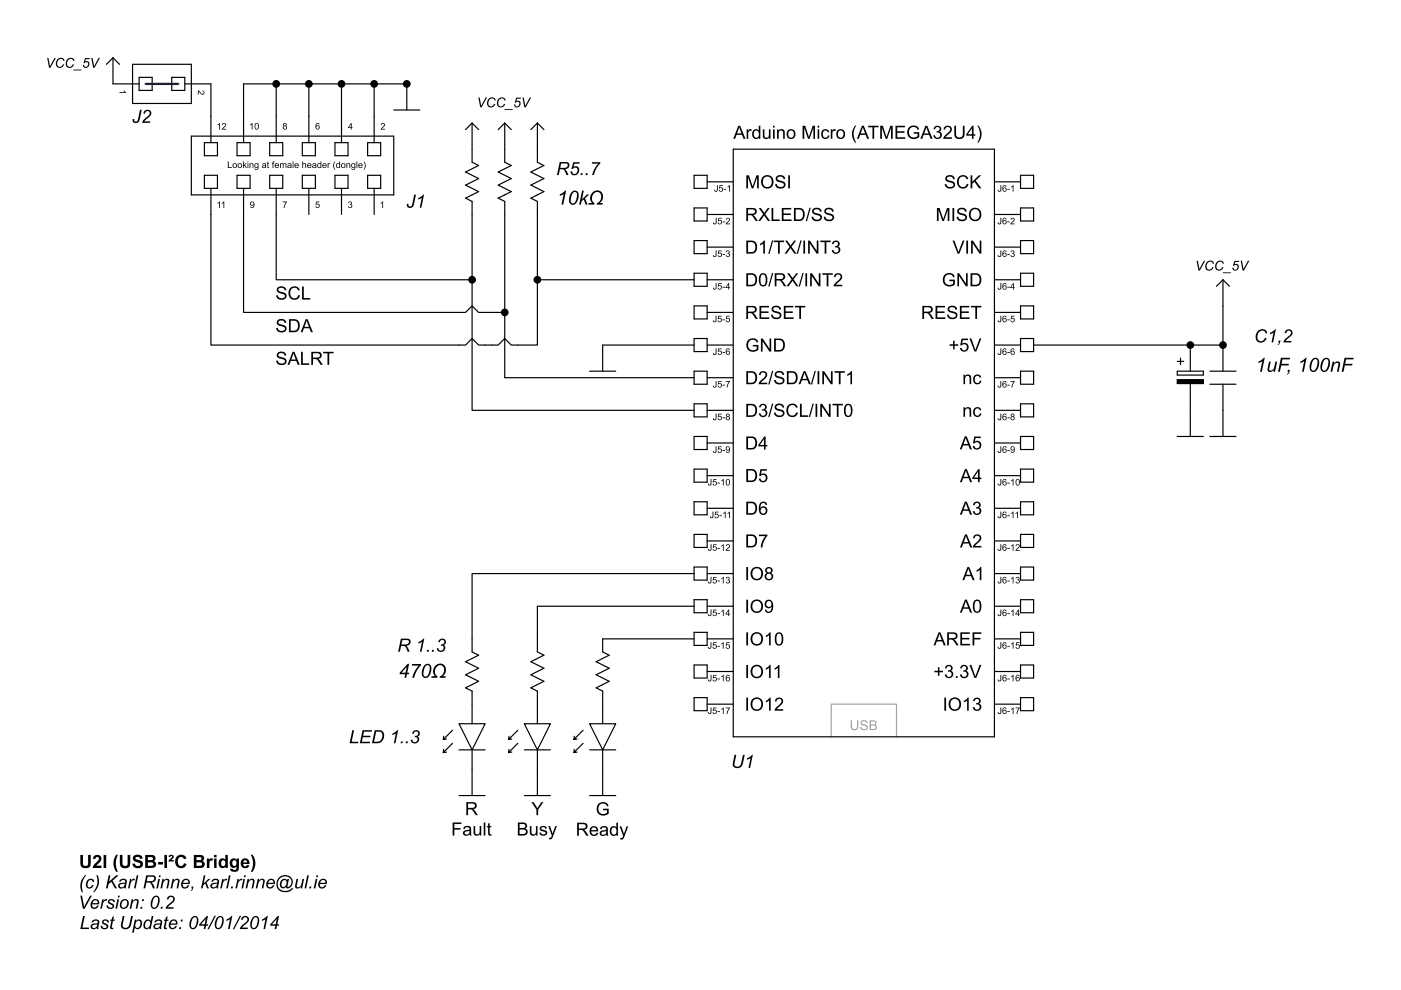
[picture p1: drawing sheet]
<svg xmlns="http://www.w3.org/2000/svg" width="297mm" height="210mm" viewBox="0 0 297 210" stroke-linecap="round" stroke-linejoin="round" font-family="sans-serif">
<g fill="none" stroke="#000" stroke-width=".25">
<path d="M58.6 17.8h6.9v12.4M65.5 17.8h6.9v12.4M72.4 17.8h6.9v12.4M86.2 17.8v5.5M40.6 28.9h42.9v12.4h-42.9zM43.3 37.2h2.8v2.7h-2.8zM43.3 30.2h2.8v2.8h-2.8zM44.7 39.9v33.3h54l1.4-1.4 1.4 1.4h4.1l1.4-1.4 1.4 1.4h5.5v-13.9M44.7 24.7v5.5M50.3 37.2h2.7v2.7h-2.7zM50.3 30.2h2.7v2.8h-2.7zM51.6 30.2v-12.4h7v12.4"/>
<path d="M51.6 39.9v26.3h47.1l1.4-1.3 1.4 1.3h5.5M57.2 37.2h2.7v2.7h-2.7zM57.2 30.2h2.7v2.8h-2.7zM58.6 39.9v19.4h41.5M64.1 37.2h2.8v2.7h-2.8zM64.1 30.2h2.8v2.8h-2.8zM65.5 39.9v5.6M71 30.2h2.8v2.8h-2.8zM71 37.2h2.8v2.7h-2.8zM72.4 39.9v5.6M77.9 37.2h2.8v2.7h-2.8zM77.9 30.2h2.8v2.8h-2.8z"/>
<path d="M79.3 39.9v5.6M83.5 23.3h5.5M100.1 26.1v8.3l1.4 .7-2.8 1.4 2.8 1.4-2.8 1.3 2.8 1.4-2.8 1.4 1.4 .7v44.3h47.1M100.1 26.1l1.4 1.4M100.1 26.1l-1.4 1.4M107 26.1v8.3l1.4 .7-2.8 1.4 2.8 1.4-2.8 1.3 2.8 1.4-2.8 1.4 1.4 .7v37.4h40.2M107 26.1l1.4 1.4M107 26.1l-1.4 1.4M113.9 26.1v8.3l1.4 .7-2.7 1.4 2.7 1.4-2.7 1.3 2.7 1.4-2.7 1.4 1.3 .7v16.6h33.3M113.9 26.1l1.4 1.4M113.9 26.1l-1.3 1.4M259.3 59.3v13.9h-40.2"/>
<path d="M259.3 59.3l1.4 1.4M259.3 59.3l-1.4 1.4M125 78.7h5.5M147.2 73.2h-19.4v5.5M249.6 78.7h5.5v.8h-5.5zM249.6 76.6h1.4M250.3 75.9v1.4M252.4 73.2v5.5M256.5 78.7h5.6M259.3 73.2v5.5M249.6 80.5h5.5v.8h-5.5zM249.6 92.5h5.5"/>
<path d="M252.4 81.5v11M256.5 81.5h5.6M256.5 92.5h5.6M259.3 81.5v11M147.2 128.5h-33.3v9.7l1.4 .7-2.7 1.4 2.7 1.4-2.7 1.4 2.7 1.4-2.7 1.3 1.3 .7v7M147.2 121.6h-47.1v16.6l1.4 .7-2.8 1.4 2.8 1.4-2.8 1.4 2.8 1.4-2.8 1.3 1.4 .7v7M147.2 135.5h-19.4v2.7l1.4 .7-2.8 1.4 2.8 1.4-2.8 1.4 2.8 1.4-2.8 1.3 1.4 .7v7M94.1 158.9l-.1 .7M94.1 156.1l-.1 .7M95.9 157.6l-1.9 2 .7-.1M95.9 154.8l-1.9 2 .7-.1M97.3 153.5h5.6l-2.8 5.5z"/>
<path d="M97.3 159h5.6M100.1 159v9.7M107.9 158.9l-.1 .7M107.9 156.1l-.1 .7M109.8 157.6l-2 2 .7-.1M109.8 154.8l-2 2 .7-.1M111.2 153.5h5.5l-2.8 5.5zM111.2 159h5.5M113.9 159v9.7M121.8 158.9l-.1 .7M121.8 156.1l-.1 .7M123.6 157.6l-1.9 2 .7-.1"/>
<path d="M123.6 154.8l-1.9 2 .7-.1M125 153.5h5.5l-2.7 5.5zM125 159h5.5M127.8 159v9.7M97.3 168.7h5.6M111.2 168.7h5.5M125 168.7h5.5"/>
<circle cx="58.6" cy="17.8" r=".69"/>
<circle cx="65.5" cy="17.8" r=".69"/>
<circle cx="72.4" cy="17.8" r=".69"/>
<circle cx="86.2" cy="17.8" r=".69"/>
<circle cx="100.1" cy="59.3" r=".69"/>
<circle cx="113.9" cy="59.3" r=".69"/>
<circle cx="107" cy="66.2" r=".69"/>
<circle cx="252.4" cy="73.2" r=".69"/>
<circle cx="259.3" cy="73.2" r=".69"/>
</g>
<g fill="#000">
<path d="M80.9 26.2a.48 .48 0 0 1 .7 .2 .48 .48 0 0 1-.4 .6l-.3 .3h.7v.2h-.9l.1-.3a.72 .72 0 0 0 .6-.9l-.3-.1-.2 .3h-.2zM59.9 42.7h.9l-.5 1.4h-.2l.1-.4 .4-.8h-.7zM67 42.7h.7v.2h-.5l-.1 .4a.46 .46 0 0 1 .6 .2 .46 .46 0 0 1-.3 .6 .46 .46 0 0 1-.5-.4h.1a.29 .29 0 0 0 .5 .1 .29 .29 0 0 0 0-.4 .29 .29 0 0 0-.4 .1l-.2-.1zM73.9 42.8a.37 .37 0 0 1 .6 0 .37 .37 0 0 1-.1 .5 .43 .43 0 0 1 0 .8 .43 .43 0 0 1-.6-.4h.2a.28 .28 0 0 0 .3 .3 .28 .28 0 0 0 .2-.4 .28 .28 0 0 0-.4-.2v-.1a.24 .24 0 0 0 .4-.2 .24 .24 0 0 0-.3-.3 .24 .24 0 0 0-.2 .3h-.2zM80.7 43.1l.5-.4v1.4h-.1v-1.1l-.4 .2zM125.7 40.8a1.32 1.32 0 0 1 1.8-.1 1.32 1.32 0 0 1 .2 1.8l-.5 .5h.6l-.1 .4h-1.2l.1-.3a1.24 1.24 0 0 0 .9-1.2 1.24 1.24 0 0 0-.9-1.2 1.33 1.33 0 0 0-1 1 1.33 1.33 0 0 0 .5 1.4l-.1 .3h-1.3l.1-.4h.7a1.56 1.56 0 0 1 .2-2.2zM92.4 141.1a1.32 1.32 0 0 1 1.8-.1 1.32 1.32 0 0 1 .2 1.8l-.5 .6h.6l-.1 .3h-1.2l.1-.3a1.24 1.24 0 0 0 .9-1.2 1.24 1.24 0 0 0-.9-1.2 1.33 1.33 0 0 0-1 1 1.33 1.33 0 0 0 .5 1.4l-.1 .3h-1.3l.1-.3h.7a1.56 1.56 0 0 1 .2-2.3zM112.7 170.1h.4l.8 1.3 .9-1.3h.4l-1.1 1.6v1.1h-.4v-1.1zM127 170.4a1.27 1.27 0 0 1 2 .5l-.3 .1a1 1 0 0 0-1.4-.5 1 1 0 0 0-.4 1.4 1.1 1.1 0 0 0 1.8 .4v-.5h-.8v-.3h1.2v1a1.5 1.5 0 0 1-2.2 0 1.5 1.5 0 0 1 .1-2.1z"/>
<path d="M46.1 26.4l.5-.3v1.4h-.2v-1.1l-.3 .2zM47.2 26.2a.48 .48 0 0 1 .7 .2 .48 .48 0 0 1-.4 .6l-.2 .3h.6v.2h-.9l.2-.3a.72 .72 0 0 0 .5-.9l-.3-.1-.2 .3h-.1z"/>
<path d="M48.3 34.2h.2v1.3h.7v.1h-.9zM49.3 35.1a.5 .5 0 0 1 1 0 .5 .5 0 0 1-1 0zM49.5 35.1a.35 .35 0 0 0 .7 0 .35 .35 0 0 0-.7 0zM50.4 35.1a.5 .5 0 0 1 1 0 .5 .5 0 0 1-1 0zM50.6 35.1a.35 .35 0 0 0 .6 0 .35 .35 0 0 0-.6 0zM51.5 34.2h.2v.8l.4-.4h.2l-.4 .4 .4 .6h-.2l-.3-.5-.1 .5h-.2zM52.5 34.2h.2v.2h-.2zM52.5 34.6h.2v1h-.2zM52.9 34.6l.2 .2a.36 .36 0 0 1 .4-.2 .36 .36 0 0 1 .2 .4v.6h-.1v-.6a.23 .23 0 0 0-.2-.3 .23 .23 0 0 0-.3 .2v.7h-.2zM54 34.7l.8-.1v.9a.44 .44 0 0 1-.3 .5 .44 .44 0 0 1-.5-.3h.1a.28 .28 0 0 0 .4 .2 .28 .28 0 0 0 .1-.4 .48 .48 0 0 1-.6-.1 .48 .48 0 0 1 0-.7zM54.2 34.8a.34 .34 0 0 0-.1 .5 .34 .34 0 0 0 .5 .1 .34 .34 0 0 0 .1-.5 .34 .34 0 0 0-.5-.1zM55.6 34.7l.4-.1 .4 .1 .1 .9-.2-.1a.35 .35 0 0 1-.6 .2 .35 .35 0 0 1 0-.6l.5-.1a.25 .25 0 0 0-.2-.3 .25 .25 0 0 0-.3 .2h-.1zM55.8 35.2a.26 .26 0 0 0 .3 .3 .26 .26 0 0 0 .1-.4zM56.7 34.4l.2-.1v.3h.1l-.1 .1v.6l.2 .3a.25 .25 0 0 1-.3 0 .25 .25 0 0 1-.1-.3v-.6h-.1zM57.8 34.3l.4-.1-.2 .2 .2 .3h-.2v.9h-.2v-.9h-.2zM58.4 34.7a.47 .47 0 0 1 .5-.1 .47 .47 0 0 1 .3 .6h-.8a.29 .29 0 0 0 .2 .3 .29 .29 0 0 0 .4-.2h.2a.51 .51 0 0 1-.8 .2 .51 .51 0 0 1 0-.8zM58.5 34.8l-.1 .2h.6l-.2-.2zM59.4 34.6l.1 .2a.34 .34 0 0 1 .6 0l.3-.2 .2 .1 .1 .9h-.1v-.6a.21 .21 0 0 0-.2-.3 .21 .21 0 0 0-.3 .2v.7h-.1v-.6a.23 .23 0 0 0-.3-.2 .23 .23 0 0 0-.2 .3v.5h-.1zM61 34.7l.4-.1 .3 .1 .1 .9-.2-.1a.35 .35 0 0 1-.5 .2 .35 .35 0 0 1 0-.6l.5-.1a.25 .25 0 0 0-.2-.3 .25 .25 0 0 0-.3 .2h-.2zM61.1 35.2a.26 .26 0 0 0 .4 .3 .26 .26 0 0 0 .1-.4zM62 34.2h.2v1.4h-.2zM62.6 34.7a.47 .47 0 0 1 .5-.1 .47 .47 0 0 1 .2 .6h-.7a.29 .29 0 0 0 .2 .3 .29 .29 0 0 0 .4-.2h.1a.51 .51 0 0 1-.7 .2 .51 .51 0 0 1 0-.8zM62.7 34.8l-.1 .2h.6l-.2-.2zM64.1 34.2h.2v.5a.36 .36 0 0 1 .4-.1 .36 .36 0 0 1 .2 .4v.6h-.2v-.6a.24 .24 0 0 0-.3-.3 .24 .24 0 0 0-.1 .4v.5h-.2zM65.2 34.7a.47 .47 0 0 1 .6-.1 .47 .47 0 0 1 .2 .6h-.7a.29 .29 0 0 0 .2 .3 .29 .29 0 0 0 .4-.2h.1a.51 .51 0 0 1-.7 .2 .51 .51 0 0 1-.1-.8zM65.4 34.8l-.1 .2h.6l-.2-.2zM66.3 34.7l.4-.1 .3 .1 .1 .9-.2-.1a.35 .35 0 0 1-.5 .2 .35 .35 0 0 1 0-.6l.5-.1a.25 .25 0 0 0-.2-.3 .25 .25 0 0 0-.3 .2h-.2zM66.4 35.2a.26 .26 0 0 0 .3 .3 .26 .26 0 0 0 .2-.4zM67.4 34.7l.3-.1 .3 .1v-.5h.1v1.4l-.1-.1a.48 .48 0 0 1-.7-.1 .48 .48 0 0 1 .1-.7zM67.5 34.8a.35 .35 0 0 0-.1 .5 .35 .35 0 0 0 .5 .1v-.6zM68.5 34.7a.47 .47 0 0 1 .5-.1 .47 .47 0 0 1 .3 .6h-.8a.29 .29 0 0 0 .2 .3 .29 .29 0 0 0 .4-.2h.2a.51 .51 0 0 1-.8 .2 .51 .51 0 0 1 0-.8zM68.6 34.8l-.1 .2h.6l-.2-.2zM69.5 34.6h.1v.2l.3-.2 .1 .2a.22 .22 0 0 0-.3 0 .22 .22 0 0 0-.1 .3v.5h-.1zM71 34.2h.1a1.6 1.6 0 0 0 0 1.8 1.23 1.23 0 0 1-.1-1.8zM71.3 34.7l.4-.1 .2 .1v-.5h.2v1.4l-.2-.1a.48 .48 0 0 1-.6-.1 .48 .48 0 0 1 0-.7zM71.5 34.8a.35 .35 0 0 0-.1 .5 .35 .35 0 0 0 .5 .1v-.6zM72.3 35.1a.5 .5 0 0 1 1 0 .5 .5 0 0 1-1 0zM72.5 35.1a.35 .35 0 0 0 .7 0 .35 .35 0 0 0-.7 0zM73.4 34.6l.2 .2a.36 .36 0 0 1 .4-.2 .36 .36 0 0 1 .3 .4v.6h-.2v-.6a.23 .23 0 0 0-.2-.3 .23 .23 0 0 0-.3 .2v.7h-.2zM74.6 34.7l.7-.1v.9a.44 .44 0 0 1-.3 .5 .44 .44 0 0 1-.5-.3h.2a.28 .28 0 0 0 .3 .2 .28 .28 0 0 0 .2-.4 .48 .48 0 0 1-.7-.1 .48 .48 0 0 1 .1-.7zM74.7 34.8a.34 .34 0 0 0-.1 .5 .34 .34 0 0 0 .5 .1 .34 .34 0 0 0 .1-.5 .34 .34 0 0 0-.5-.1zM75.6 34.2h.2v1.4h-.2zM76.1 34.7a.47 .47 0 0 1 .6-.1 .47 .47 0 0 1 .2 .6h-.8a.29 .29 0 0 0 .3 .3 .29 .29 0 0 0 .3-.2h.2a.51 .51 0 0 1-.8 .2 .51 .51 0 0 1 0-.8zM76.2 34.8v.2h.5l-.1-.2zM77.1 34.2a1.13 1.13 0 0 1 0 1.8 1.6 1.6 0 0 0 0-1.8z"/>
<path d="M53 26.4l.5-.3v1.4h-.1v-1.1l-.4 .2zM54.2 26.1a.5 .5 0 0 1 .5 .1 .5 .5 0 0 1 .2 .6 .5 .5 0 0 1-.5 .7 .5 .5 0 0 1-.4-.7zM54.2 26.3a.64 .64 0 0 0 .3 1 .64 .64 0 0 0-.2-1.1z"/>
<path d="M60.1 26.2a.37 .37 0 0 1 .6-.1 .37 .37 0 0 1-.1 .6 .41 .41 0 0 1 .1 .6 .41 .41 0 0 1-.6 0 .41 .41 0 0 1 .1-.6l-.2-.2zM60.2 26.4a.22 .22 0 0 0 .4 0 .22 .22 0 0 0-.4 0zM60.1 27.1a.3 .3 0 0 0 .6 0 .3 .3 0 0 0-.6 0z"/>
<path d="M67 26.2l.5-.1 .3 .3h-.2a.28 .28 0 0 0-.4-.2 .28 .28 0 0 0-.2 .4v.1a.45 .45 0 0 1 .7 .2 .45 .45 0 0 1-.3 .6 .45 .45 0 0 1-.5-.5zM67.1 27a.3 .3 0 0 0 .6 0 .3 .3 0 0 0-.6 0z"/>
<path d="M74.4 26.1h.2v.9h.1v.1h-.1v.4h-.2v-.4h-.6zM74.4 26.4l-.4 .6h.4z"/>
<path d="M101.4 20.7h.3l.3 1.8 1-1.8h.3l-1.2 2h-.3zM103.6 21a.85 .85 0 0 1 .9-.4 .85 .85 0 0 1 .6 .7h-.2a.67 .67 0 0 0-.8-.4 .67 .67 0 0 0-.5 .7 .63 .63 0 0 0 .3 .9 .63 .63 0 0 0 .8-.5l.3 .1a.95 .95 0 0 1-1.4 .6 .95 .95 0 0 1-.2-1.5zM105.7 21a.85 .85 0 0 1 .9-.4 .85 .85 0 0 1 .6 .7h-.3a.67 .67 0 0 0-.8-.4 .67 .67 0 0 0-.4 .7 .63 .63 0 0 0 .3 .9 .63 .63 0 0 0 .8-.5l.3 .1a.95 .95 0 0 1-1.4 .6 .95 .95 0 0 1-.2-1.5zM107 23.1h1.7v.2h-1.7zM109.4 20.7h1.1l-.1 .2h-.8l-.1 .6a.64 .64 0 0 1 .9 .1 .64 .64 0 0 1-.3 .9 .63 .63 0 0 1-.7 .3 .63 .63 0 0 1-.4-.6h.3a.43 .43 0 0 0 .6 .3 .43 .43 0 0 0 .1-.7 .43 .43 0 0 0-.6 0h-.3zM110.8 20.7h.2l.4 1.8 .9-1.8h.3l-1.1 2h-.3z"/>
<path d="M118.7 34.4h1.1a.78 .78 0 0 1 1 .7 .78 .78 0 0 1-1 .8l.7 1.2h-.4l-.2-.5a.87 .87 0 0 0-1.2-.7l-.2 1.2h-.4zM119 34.7l-.2 .9h.5a.72 .72 0 0 0 .8-.1 .72 .72 0 0 0 .2-.7l-.2-.1zM121.6 34.4h1.3l-.1 .3h-1l-.2 .7a.84 .84 0 0 1 1.2 .2 .84 .84 0 0 1-.2 1.2 .85 .85 0 0 1-1 .4 .85 .85 0 0 1-.6-.9h.3a.53 .53 0 0 0 .5 .6 .53 .53 0 0 0 .6-.4 .57 .57 0 0 0-.1-.9 .57 .57 0 0 0-.9 .2h-.3zM123.2 36.7h.3v.4h-.4zM124.2 36.7h.4l-.1 .4h-.4zM125.5 34.4h1.8l-.1 .3a4.8 4.8 0 0 0-1.3 2.4h-.3l.2-.7 .4-.9 .6-.8h-1.3z"/>
<path d="M200.6 37.4a1.09 1.09 0 0 1 1.8 .5l-.3 .1a.65 .65 0 0 0-.7-.6 .65 .65 0 0 0-.6 .6l.4 .2a1.12 1.12 0 0 1 1.3 1.1 1.16 1.16 0 0 1-1.2 .7 1.16 1.16 0 0 1-1-1h.3a.76 .76 0 0 0 .8 .7 .76 .76 0 0 0 .7-.6l-.4-.3a1.03 1.03 0 0 1-1.2-1.3zM203.3 37.4a1.2 1.2 0 0 1 2 .5l-.4 .1a.91 .91 0 0 0-1.2-.5 .91 .91 0 0 0-.4 1.3 .85 .85 0 0 0 .7 .9 .85 .85 0 0 0 1-.7l.3 .1a1.28 1.28 0 0 1-1.6 .8 1.28 1.28 0 0 1-.8-1.6zM205.8 37.2h.3v1.3l1.4-1.3h.5l-1.1 1.1 1.2 1.6h-.5l-1-1.4-.5 .5v.9h-.3z"/>
<path d="M46.1 43.1l.5-.4v1.4h-.2v-1.1l-.3 .2zM47 43.1l.5-.4v1.4h-.1v-1.1l-.4 .2z"/>
<path d="M53.1 42.8a.55 .55 0 0 1 .8 .1 .55 .55 0 0 1 0 .7 .44 .44 0 0 1-.3 .5 .44 .44 0 0 1-.5-.3h.1a.32 .32 0 0 0 .5 .1 .32 .32 0 0 0 .1-.5 .44 .44 0 0 1-.7 .1 .44 .44 0 0 1 0-.7zM53.2 43.2a.29 .29 0 0 0 .5 0 .29 .29 0 0 0-.5 0z"/>
<path d="M87.8 41.3h.4l-.4 2a.76 .76 0 0 1-.8 .8 .76 .76 0 0 1-.7-.9h.3a.42 .42 0 0 0 .4 .6 .42 .42 0 0 0 .4-.6zM88.7 42l1.2-.7-.6 2.7h-.3l.4-2-.8 .3z"/>
<path d="M118.7 41.2l1.1-.8h.2l-.6 3h-.4l.5-2.3-.8 .4zM121.3 40.7a.88 .88 0 0 1 1.1-.1 .88 .88 0 0 1 .3 1.1 1.37 1.37 0 0 1-1.7 1.6 2.1 2.1 0 0 1 .3-2.6zM121.5 40.9l-.2 .3a1.49 1.49 0 0 0 0 1.9 1.05 1.05 0 0 0 1-1.3 .67 .67 0 0 0 .1-.7 .67 .67 0 0 0-.6-.4zM123.4 40.4h.4l-.4 1.9 1.1-1.1h.4l-.9 .8 .6 1.4h-.4l-.4-1.1-.5 .4-.1 .7h-.4z"/>
<path d="M198.6 44.1h.6l.8 2.4 .8-2.4h.5v2.8h-.4v-2.4l-.8 2.4h-.3l-.8-2.4v2.4h-.4zM201.9 44.1h.4v2.8h-.4zM203.1 44.3a1.09 1.09 0 0 1 1.9 .6h-.4a.65 .65 0 0 0-.7-.5 .65 .65 0 0 0-.6 .5l.4 .3a1.12 1.12 0 0 1 1.3 1 1.16 1.16 0 0 1-1.2 .7 1.16 1.16 0 0 1-1-.9l.4-.1a.76 .76 0 0 0 .7 .7 .76 .76 0 0 0 .8-.6l-.4-.3a1.03 1.03 0 0 1-1.2-1.3zM205.8 44.4a1.37 1.37 0 0 1 2 .2 1.37 1.37 0 0 1-.3 1.9 1.37 1.37 0 0 1-1.9-.3l-.2-1zM206.1 44.6a1.1 1.1 0 0 0-.2 1.4 1.1 1.1 0 0 0 1.3 .5 1.11 1.11 0 0 0 .5-1.5 1.11 1.11 0 0 0-1.4-.5z"/>
<path d="M200.3 58.2a1.27 1.27 0 0 1 2.1 .5l-.3 .1a1 1 0 0 0-1.4-.5 1 1 0 0 0-.4 1.4 1.1 1.1 0 0 0 1.8 .4v-.5h-.8v-.3h1.1v1a1.5 1.5 0 0 1-2.1 .1 1.5 1.5 0 0 1 0-2.2zM203 57.9h.4l1.4 2.2v-2.2h.4v2.8h-.4l-1.5-2.2v2.2h-.3zM205.8 57.9h.9a1.4 1.4 0 0 1 1.4 1.3 1.4 1.4 0 0 1-1 1.5h-1.3zM206.1 58.3v2.1h.6a1.06 1.06 0 0 0 1-1.1 1.06 1.06 0 0 0-1-1z"/>
<path d="M202 51h.4l.8 2.5 .9-2.5h.4l-1.1 2.8h-.4zM204.9 51h.3v2.8h-.3zM205.9 51h.4l1.4 2.2v-2.2h.4v2.8h-.4l-1.5-2.2v2.2h-.3z"/>
<path d="M253.7 55.3h.3l.3 1.8 .9-1.8h.3l-1.1 2.1h-.3zM255.9 55.6a.85 .85 0 0 1 .8-.4 .85 .85 0 0 1 .7 .7h-.3a.67 .67 0 0 0-.8-.4 .67 .67 0 0 0-.5 .7 .63 .63 0 0 0 .4 .9 .63 .63 0 0 0 .8-.5l.3 .1a.95 .95 0 0 1-1.4 .6 .95 .95 0 0 1-.2-1.5zM258 55.6a.85 .85 0 0 1 .8-.4 .85 .85 0 0 1 .7 .7h-.3a.67 .67 0 0 0-.8-.4 .67 .67 0 0 0-.5 .7 .63 .63 0 0 0 .4 .9 .63 .63 0 0 0 .8-.5l.3 .1a.95 .95 0 0 1-1.4 .6 .95 .95 0 0 1-.2-1.5zM259.3 57.7h1.7v.2h-1.7zM261.7 55.3h1v.2h-.8l-.2 .6a.64 .64 0 0 1 .9 .2 .64 .64 0 0 1-.2 .9 .63 .63 0 0 1-.7 .2 .63 .63 0 0 1-.4-.6h.2a.43 .43 0 0 0 .6 .3 .43 .43 0 0 0 .2-.7 .43 .43 0 0 0-.7 0h-.2zM263 55.3h.3l.3 1.8 1-1.8h.3l-1.2 2.1h-.3z"/>
<path d="M58.9 74.8a1.09 1.09 0 0 1 1.8 .6h-.4a.65 .65 0 0 0-.6-.5 .65 .65 0 0 0-.7 .5l.4 .3a1.12 1.12 0 0 1 1.4 1 1.16 1.16 0 0 1-1.2 .7 1.16 1.16 0 0 1-1-.9l.3-.1a.76 .76 0 0 0 .7 .7 .76 .76 0 0 0 .8-.6l-.4-.3a1.03 1.03 0 0 1-1.2-1.3zM62 74.6h.4l1.2 2.8h-.5l-.3-.9h-1.1l-.3 .9h-.4zM62.2 74.9l-.4 1.3h.9zM63.8 74.6h.4v2.4h1.4v.4h-1.8zM66 74.6h1.2a.77 .77 0 0 1 1 .6 .77 .77 0 0 1-.8 .9l1 1.3h-.4l-.7-1.1-.5-.2h-.4v1.3h-.4zM66.4 74.9v.9h.8a.48 .48 0 0 0 .6-.4 .48 .48 0 0 0-.6-.5zM68.5 74.6h2.2v.3h-.9v2.5h-.4v-2.5h-.9z"/>
<path d="M58.9 67.9a1.09 1.09 0 0 1 1.8 .6h-.4a.65 .65 0 0 0-.6-.6 .65 .65 0 0 0-.7 .6l.4 .2a1.12 1.12 0 0 1 1.4 1.1 1.16 1.16 0 0 1-1.2 .7 1.16 1.16 0 0 1-1-1h.3a.76 .76 0 0 0 .7 .7 .76 .76 0 0 0 .8-.6l-.4-.3a1.03 1.03 0 0 1-1.2-1.3zM61.3 67.7h.9a1.4 1.4 0 0 1 1.4 1.2 1.4 1.4 0 0 1-1 1.5h-1.3zM61.6 68v2.1h.6a1.06 1.06 0 0 0 1-1 1.06 1.06 0 0 0-1-1.1zM64.8 67.7h.4l1.1 2.7h-.4l-.3-.8h-1.2l-.3 .8h-.3zM65 68l-.4 1.3h.9z"/>
<path d="M58.9 61a1.09 1.09 0 0 1 1.8 .5l-.4 .1a.65 .65 0 0 0-.6-.6 .65 .65 0 0 0-.7 .6l.4 .2a1.12 1.12 0 0 1 1.4 1.1 1.16 1.16 0 0 1-1.2 .7 1.16 1.16 0 0 1-1-1h.3a.76 .76 0 0 0 .7 .6 .76 .76 0 0 0 .8-.6l-.4-.3a1.03 1.03 0 0 1-1.2-1.2zM61.6 61a1.2 1.2 0 0 1 2 .5l-.4 .1a.91 .91 0 0 0-1.2-.5 .91 .91 0 0 0-.5 1.2 .85 .85 0 0 0 .8 .9 .85 .85 0 0 0 .9-.7l.4 .1a1.28 1.28 0 0 1-1.6 .9 1.28 1.28 0 0 1-.8-1.7zM64 60.7h.4v2.5h1.4v.3h-1.8z"/>
<path d="M195.6 64.9h1.2a.77 .77 0 0 1 1 .6 .77 .77 0 0 1-.8 .9l1 1.2h-.5l-.7-1-.5-.2h-.4v1.2h-.3zM195.9 65.2v.9h.8a.48 .48 0 0 0 .7-.4 .48 .48 0 0 0-.6-.5zM198.4 64.9h2v.3h-1.7v.8h1.6v.4h-1.6v.9h1.7v.3h-2zM201.1 65.1a1.09 1.09 0 0 1 1.8 .5l-.3 .1a.65 .65 0 0 0-.7-.6 .65 .65 0 0 0-.6 .6l.4 .2a1.12 1.12 0 0 1 1.3 1.1 1.16 1.16 0 0 1-1.2 .7 1.16 1.16 0 0 1-1-1h.3a.76 .76 0 0 0 .8 .6 .76 .76 0 0 0 .7-.6l-.4-.3a1.03 1.03 0 0 1-1.2-1.2zM203.5 64.9h2v.3h-1.6v.8h1.5v.4h-1.5v.9h1.7v.3h-2.1zM205.9 64.9h2.2v.3h-.9v2.4h-.4v-2.4h-.9z"/>
<path d="M266.8 76.6l1.1-.8h.3l-.7 3h-.3l.4-2.2-.8 .4zM269.1 76.7h.3l-.3 1.4a.43 .43 0 0 0 .3 .5 .43 .43 0 0 0 .5-.3l.5-1.6h.4l-.5 2.1h-.3l.1-.4a.68 .68 0 0 1-.8 .5 .68 .68 0 0 1-.6-.6zM271.6 75.9h1.9l-.1 .3h-1.5l-.2 .9h1.6l-.1 .4h-1.6l-.2 1.3h-.4zM273.1 78.4h.4l-.2 .7-.5 .3 .4-.6h-.2zM275.7 76.6l1.1-.8h.2l-.6 3h-.4l.5-2.2-.8 .4zM278.3 76.1a.88 .88 0 0 1 1.1-.1 .88 .88 0 0 1 .3 1.2 1.37 1.37 0 0 1-1.7 1.6 2.1 2.1 0 0 1 .3-2.7zM278.5 76.3l-.2 .4a1.49 1.49 0 0 0 0 1.9 1.05 1.05 0 0 0 1-1.3 .67 .67 0 0 0 .1-.8 .67 .67 0 0 0-.6-.3zM280.6 76.1a.88 .88 0 0 1 1.1-.1 .88 .88 0 0 1 .3 1.2 1.37 1.37 0 0 1-1.7 1.6 2.1 2.1 0 0 1 .3-2.7zM280.8 76.3l-.2 .4a1.49 1.49 0 0 0 0 1.9 1.05 1.05 0 0 0 1-1.3 .67 .67 0 0 0 .1-.8 .67 .67 0 0 0-.6-.3zM282.5 76.7h.4l-.1 .4a.69 .69 0 0 1 .9-.5 .69 .69 0 0 1 .4 .9l-.3 1.3h-.3l.2-1.3a.41 .41 0 0 0-.1-.6 .41 .41 0 0 0-.6 .2l-.2 .4-.3 1.3h-.4zM285.1 75.9h1.9l-.1 .3h-1.5l-.2 .9h1.6l-.1 .4h-1.6l-.3 1.3h-.3z"/>
<path d="M266.7 70.2a1.13 1.13 0 0 1 1.1-.4 1.13 1.13 0 0 1 .9 .9h-.4a.83 .83 0 0 0-.8-.6 .83 .83 0 0 0-.8 .7 .93 .93 0 0 0-.1 1 .93 .93 0 0 0 .9 .5l.5-.3 .2-.4 .4 .1a1.23 1.23 0 0 1-1.7 .9 1.23 1.23 0 0 1-.6-1.8zM269.3 70.6l1.2-.8-.6 2.8h-.3l.4-2.1-.8 .4zM271.1 72.2h.4l-.2 .7-.4 .3 .3-.6h-.2zM272.6 70a.84 .84 0 0 1 1.4 .2 .84 .84 0 0 1-.5 1.2l-.9 .9h1.2v.3h-1.7a3.9 3.9 0 0 1 1.5-1.7 .51 .51 0 0 0-.3-.8 .51 .51 0 0 0-.6 .6l-.3-.1z"/>
<path d="M204.6 113.3h.4l1.1 2.8h-.4l-.3-.9h-1.2l-.3 .9h-.4zM204.8 113.6l-.5 1.3h1zM206.6 113.5a.91 .91 0 0 1 1.4 .2 .91 .91 0 0 1-.5 1.3l-.8 .8h1.4v.3h-1.9a3.1 3.1 0 0 1 1.4-1.6 .53 .53 0 0 0-.2-.9 .53 .53 0 0 0-.7 .5h-.4z"/>
<path d="M85 135.4h1.2a.78 .78 0 0 1 .9 .8 .78 .78 0 0 1-1 .7l.7 1.3h-.4l-.2-.5a.87 .87 0 0 0-1.2-.8l-.2 1.3h-.4zM85.3 135.7l-.2 .9h.5a.72 .72 0 0 0 .8 0 .72 .72 0 0 0 .2-.7l-.2-.2zM88.7 136.1l1.3-.7-.6 2.8h-.4l.5-2.1-.8 .3zM90.6 137.8h.3v.4h-.4zM91.6 137.8h.4l-.1 .4h-.4zM93.2 135.6a.75 .75 0 0 1 1.2 0 .75 .75 0 0 1-.3 1.2 .87 .87 0 0 1-.3 1.4 .87 .87 0 0 1-1.2-.7l.3-.1a.53 .53 0 0 0 .6 .6 .53 .53 0 0 0 .5-.6 .53 .53 0 0 0-.5-.5v-.3a.48 .48 0 0 0 .7-.3 .48 .48 0 0 0-.4-.6 .48 .48 0 0 0-.5 .5l-.4-.1z"/>
<path d="M199 134.1h.4l1.1 2.7h-.4l-.3-.8h-1.2l-.3 .8h-.4zM199.2 134.4l-.5 1.3h1zM200.8 134.1h1.2a.77 .77 0 0 1 1 .6 .77 .77 0 0 1-.7 .9l1 1.2h-.5l-.7-1-.5-.2h-.4v1.2h-.4zM201.2 134.4v.9h.8a.48 .48 0 0 0 .6-.4 .48 .48 0 0 0-.5-.5zM203.6 134.1h2v.3h-1.6v.8h1.5v.4h-1.5v.9h1.7v.3h-2.1zM206.2 134.1h1.9v.3h-1.5v.9h1.3v.3h-1.3v1.2h-.4z"/>
<path d="M204.6 127.1h.4l1.1 2.8h-.4l-.3-.8h-1.2l-.3 .8h-.4zM204.8 127.4l-.5 1.4h1zM206.7 127.3a.99 .99 0 0 1 1.1 .1 .99 .99 0 0 1 .3 1.1 1.01 1.01 0 0 1-.3 1.1 1.01 1.01 0 0 1-1.1 .2 2.11 2.11 0 0 1 0-2.5zM206.9 127.5a1.88 1.88 0 0 0 .1 2.1h.3a1.71 1.71 0 0 0 0-2.2z"/>
<path d="M205.1 120.2h.4l1.1 2.8h-.4l-.3-.8h-1.2l-.3 .8h-.4zM205.3 120.5l-.5 1.4h1zM207 120.9l.9-.7h.2v2.8h-.4v-2.2l-.7 .4z"/>
<path d="M74.7 154.8h.4l-.5 2.5h1.4l-.1 .3h-1.8zM76.9 154.8h2l-.1 .3h-1.6l-.2 .9h1.6l-.1 .3h-1.6l-.2 1h1.8l-.1 .3h-2.1zM79.4 154.8h.9a1.32 1.32 0 0 1 1.2 1 1.32 1.32 0 0 1-.6 1.5l-.7 .3h-1.3zM79.8 155.1l-.5 2.2a1.27 1.27 0 0 0 1.5-.5 1.27 1.27 0 0 0-.1-1.6zM83.2 155.5l1.2-.7-.6 2.8h-.3l.4-2.1-.8 .4zM85 157.2h.4l-.1 .4h-.4zM86.1 157.2h.4l-.1 .4h-.4zM87.7 155a.75 .75 0 0 1 1.2 0 .75 .75 0 0 1-.3 1.2 .87 .87 0 0 1-.3 1.4 .87 .87 0 0 1-1.2-.7l.3-.1a.53 .53 0 0 0 .5 .6 .53 .53 0 0 0 .6-.6 .53 .53 0 0 0-.6-.5l.1-.3a.48 .48 0 0 0 .7-.3 .48 .48 0 0 0-.4-.6 .48 .48 0 0 0-.6 .5l-.3-.1z"/>
<path d="M86.4 140.7h.3l-.4 1.9h.5l-.1 .4h-.4l-.2 .7h-.3l.1-.7h-1.2l.1-.4zM86.2 141.4l-1.1 1.2h.9zM87.4 140.8h1.9l-.1 .3a5.1 5.1 0 0 0-1.4 2.6h-.4l.2-.7 .5-1 .7-.9h-1.5zM90.1 141a.88 .88 0 0 1 1.1-.1 .88 .88 0 0 1 .2 1.1 1.37 1.37 0 0 1-1.6 1.6 2.1 2.1 0 0 1 .3-2.6zM90.3 141.2l-.2 .4a1.49 1.49 0 0 0 0 1.8 1.05 1.05 0 0 0 1-1.2 .67 .67 0 0 0 .1-.8 .67 .67 0 0 0-.7-.4z"/>
<path d="M198.1 142.2h.8v-.7h.3v.7h.7v.3h-.7v.8h-.3v-.8h-.8zM200.6 141.2a.74 .74 0 0 1 1.1-.1 .74 .74 0 0 1-.1 1.1 .87 .87 0 0 1 0 1.5 .87 .87 0 0 1-1.3-.7h.3a.56 .56 0 0 0 .7 .5 .56 .56 0 0 0 .4-.7 .56 .56 0 0 0-.7-.4v-.3a.48 .48 0 0 0 .6-.4 .48 .48 0 0 0-.4-.5 .48 .48 0 0 0-.5 .5h-.4zM202.6 143.4h.4v.3h-.4zM203.8 141.2a.74 .74 0 0 1 1.2-.1 .74 .74 0 0 1-.2 1.1 .87 .87 0 0 1 0 1.5 .87 .87 0 0 1-1.3-.7h.4a.56 .56 0 0 0 .6 .5 .56 .56 0 0 0 .5-.7 .56 .56 0 0 0-.8-.4v-.3a.48 .48 0 0 0 .7-.4 .48 .48 0 0 0-.5-.5 .48 .48 0 0 0-.5 .5h-.3zM205.5 141h.4l.9 2.4 .9-2.4h.4l-1.1 2.7h-.4z"/>
<path d="M200.2 147.9h.4v2.8h-.4zM201.5 148.3a1.37 1.37 0 0 1 2 .1 1.37 1.37 0 0 1-.3 2 1.37 1.37 0 0 1-1.9-.4l-.2-1zM201.8 148.4a1.1 1.1 0 0 0-.2 1.5 1.1 1.1 0 0 0 1.3 .4 1.11 1.11 0 0 0 .5-1.4 1.11 1.11 0 0 0-1.4-.6zM204.4 148.6l.8-.7h.2v2.8h-.4v-2.2l-.6 .4zM206.6 148.1a.74 .74 0 0 1 1.1 0 .74 .74 0 0 1-.1 1.1 .87 .87 0 0 1 0 1.5 .87 .87 0 0 1-1.3-.7l.3-.1a.56 .56 0 0 0 .6 .5 .56 .56 0 0 0 .5-.7 .56 .56 0 0 0-.8-.3l.1-.3a.48 .48 0 0 0 .6-.4 .48 .48 0 0 0-.5-.6 .48 .48 0 0 0-.5 .6l-.3-.1z"/>
<path d="M96 174.4h1.8v.3h-1.5v.9h1.3v.3h-1.3v1.3h-.3zM98.4 175.4a.86 .86 0 0 1 .9-.3 .86 .86 0 0 1 .6 .8l.1 1.3h-.4v-.3a.74 .74 0 0 1-.9 .3 .74 .74 0 0 1-.5-.8l.4-.3 .9-.2a.51 .51 0 0 0-.4-.5 .51 .51 0 0 0-.6 .4l-.3-.1zM98.6 176.4a.36 .36 0 0 0 0 .5 .36 .36 0 0 0 .5 0l.4-.3v-.5zM100.4 175.2h.3v1.1a.5 .5 0 0 0 .5 .6 .5 .5 0 0 0 .5-.7v-1h.3v2h-.3v-.3a.71 .71 0 0 1-.8 .3 .71 .71 0 0 1-.5-.8zM102.6 174.4h.3v2.8h-.3zM103.5 174.7l.3-.3v.8h.4v.2h-.4v1.2l.1 .2 .3 .1v.3a.5 .5 0 0 1-.5-.1 .5 .5 0 0 1-.2-.5v-1.2h-.3v-.2h.3z"/>
<path d="M98.9 170.1h1.2a.77 .77 0 0 1 1 .6 .77 .77 0 0 1-.8 .9l1 1.2h-.4l-.8-1-.4-.2h-.5v1.2h-.3zM99.2 170.4v.9h.8a.48 .48 0 0 0 .7-.4 .48 .48 0 0 0-.6-.5z"/>
<path d="M109.8 174.4h1a.7 .7 0 0 1 .9 .4 .7 .7 0 0 1-.3 .9 .78 .78 0 0 1 .4 1 .78 .78 0 0 1-.9 .5h-1.1zM110.2 174.7v.9h.6a.46 .46 0 0 0 .6-.5 .46 .46 0 0 0-.7-.4zM110.2 175.9v.9h.7a.51 .51 0 0 0 .6-.5 .51 .51 0 0 0-.7-.4zM112.3 175.2h.4v1.1a.5 .5 0 0 0 .5 .6 .5 .5 0 0 0 .4-.7v-1h.4v2h-.3v-.3a.71 .71 0 0 1-.9 .3 .71 .71 0 0 1-.5-.8zM114.6 175.3a.87 .87 0 0 1 1.4 .4h-.4a.4 .4 0 0 0-.4-.4 .4 .4 0 0 0-.4 .5l.2 .1a.86 .86 0 0 1 1 .8 .89 .89 0 0 1-.9 .5 .89 .89 0 0 1-.7-.6l.3-.1a.45 .45 0 0 0 .5 .5 .45 .45 0 0 0 .4-.6h-.1a.88 .88 0 0 1-1.1-.8zM116.2 175.2h.4l.6 1.6 .5-1.6h.4l-.8 2a.74 .74 0 0 1-.9 .7v-.3a.45 .45 0 0 0 .6-.4z"/>
<path d="M122.4 174.4h1.2a.77 .77 0 0 1 1 .7 .77 .77 0 0 1-.8 .8l1 1.3h-.5l-.7-1.1-.5-.1h-.4v1.2h-.3zM122.7 174.7v1h.8a.48 .48 0 0 0 .7-.4 .48 .48 0 0 0-.6-.6zM125.2 175.4a.94 .94 0 0 1 1.2-.1 .94 .94 0 0 1 .4 1h-1.5a.58 .58 0 0 0 .5 .6 .58 .58 0 0 0 .7-.3h.3a1 1 0 0 1-1.4 .5 1 1 0 0 1-.3-1.5zM125.5 175.6l-.1 .4h1.1a.55 .55 0 0 0-.3-.5 .55 .55 0 0 0-.7 .1zM127.3 175.4a.86 .86 0 0 1 1-.3 .86 .86 0 0 1 .6 .8l.1 1.3h-.4v-.2a.74 .74 0 0 1-1 .3 .74 .74 0 0 1-.4-.9l.4-.3 .9-.2a.51 .51 0 0 0-.4-.5 .51 .51 0 0 0-.6 .4h-.3zM127.6 176.4a.36 .36 0 0 0 0 .5 .36 .36 0 0 0 .5 .1l.4-.3v-.5zM129.6 175.4a.75 .75 0 0 1 1.1 0v-1h.3v2.8h-.3v-.2a.9 .9 0 0 1-1.2 0 .9 .9 0 0 1-.2-1.2zM129.8 175.6a.74 .74 0 0 0-.2 .9 .74 .74 0 0 0 .8 .4 .75 .75 0 0 0 .3-.9 .75 .75 0 0 0-.8-.5zM131.4 175.2h.3l.6 1.6 .6-1.6h.3l-.8 2a.74 .74 0 0 1-.9 .8v-.3a.45 .45 0 0 0 .6-.5z"/>
<path d="M155.7 160h.4l-.3 1.7a.7 .7 0 0 0 .6 .9 .7 .7 0 0 0 .7-.8l.4-1.8h.4l-.3 1.7a1.13 1.13 0 0 1-1 1.1 1.13 1.13 0 0 1-1.3-.7zM158.4 160.8l1.2-.8-.6 2.8h-.3l.4-2.1-.8 .4z"/>
<path d="M17 181.3h.6v1.5a.59 .59 0 0 0 .5 .8 .59 .59 0 0 0 .6-.8v-1.5h.5v1.4a1.13 1.13 0 0 1-1.1 1.4 1.13 1.13 0 0 1-1.1-1.4zM20 181.4a.92 .92 0 0 1 1.4 .2 .92 .92 0 0 1-.4 1.3l-.6 .6h1.1v.5h-1.9a2.95 2.95 0 0 1 1.3-1.6 .39 .39 0 0 0-.1-.7 .39 .39 0 0 0-.6 .4h-.5zM22 181.3h.5v2.7h-.5zM24.6 181.2h.4a3.9 3.9 0 0 0 0 3.6 .76 .76 0 0 1-.7-.6 2.99 2.99 0 0 1 .3-3zM25.4 181.3h.6v1.5a.59 .59 0 0 0 .5 .8 .59 .59 0 0 0 .6-.8v-1.5h.5v1.4a1.13 1.13 0 0 1-1.1 1.4 1.13 1.13 0 0 1-1.1-1.4zM28.4 181.5a1.17 1.17 0 0 1 1.8 .6h-.5a.45 .45 0 0 0-.5-.5 .45 .45 0 0 0-.4 .5l.1 .1a1.32 1.32 0 0 1 1.4 1 1.14 1.14 0 0 1-1.1 .9 1.14 1.14 0 0 1-1.1-1h.5a.55 .55 0 0 0 .6 .5 .55 .55 0 0 0 .5-.5l-.2-.2a1.08 1.08 0 0 1-1.2-1.3zM30.8 181.3h1.1a.74 .74 0 0 1 .9 .3 .74 .74 0 0 1-.2 1 .78 .78 0 0 1 .4 1 .78 .78 0 0 1-1 .4h-1.2zM31.3 181.7v.7h.7a.35 .35 0 0 0 .4-.4 .35 .35 0 0 0-.5-.3zM31.3 182.8v.8h.8a.38 .38 0 0 0 .4-.5 .38 .38 0 0 0-.5-.3zM33.5 182.8h1.1v.5h-1.1zM34.8 181.3h.6v2.7h-.6zM35.9 181.4a.54 .54 0 0 1 .9 0 .54 .54 0 0 1-.4 .8l-.1 .2h.6v.3h-1.2l.2-.4 .5-.5a.19 .19 0 0 0-.1-.3 .19 .19 0 0 0-.2 .2h-.4zM37.5 181.6a1.21 1.21 0 0 1 2 .4l-.5 .2a.68 .68 0 0 0-.9-.5 .68 .68 0 0 0-.4 .9 .68 .68 0 0 0 .4 1 .68 .68 0 0 0 .9-.6l.5 .2a1.27 1.27 0 0 1-1.6 .8 1.27 1.27 0 0 1-.7-1.7zM41.1 181.3h1.1a.74 .74 0 0 1 1 .3 .74 .74 0 0 1-.3 1 .78 .78 0 0 1 .5 1 .78 .78 0 0 1-1 .4h-1.3zM41.7 181.7v.7h.6a.35 .35 0 0 0 .4-.4 .35 .35 0 0 0-.5-.3zM41.7 182.8v.8h.7a.38 .38 0 0 0 .4-.5 .38 .38 0 0 0-.5-.3zM43.9 182h.5v.3l.3-.3 .5 .1-.2 .4a.42 .42 0 0 0-.5 .1 .42 .42 0 0 0-.1 .5v.9h-.5zM45.4 181.3h.5v.5h-.5zM45.4 182h.5v2h-.5zM46.6 182.2l.6-.2 .6 .3v-1h.5v2.7h-.5v-.3a.83 .83 0 0 1-1 .3 .83 .83 0 0 1-.5-1zM47 182.5a.58 .58 0 0 0-.1 .8 .58 .58 0 0 0 .7 .2 .58 .58 0 0 0 .2-.8 .58 .58 0 0 0-.8-.2zM48.9 182.2l.7-.2 .6 .3v-.3h.5v1.8a.96 .96 0 0 1-.8 1 .96 .96 0 0 1-1.1-.6h.6a.4 .4 0 0 0 .5 .2 .4 .4 0 0 0 .2-.4v-.3a.87 .87 0 0 1-1.1 .1 .87 .87 0 0 1-.3-1.1zM49.4 182.5a.54 .54 0 0 0-.1 .8 .54 .54 0 0 0 .8 0 .54 .54 0 0 0 0-.7 .54 .54 0 0 0-.7-.1zM51.3 182.3a.96 .96 0 0 1 1.2-.2 .96 .96 0 0 1 .4 1.1h-1.3a.4 .4 0 0 0 .3 .5 .4 .4 0 0 0 .4-.3l.6 .1a1.01 1.01 0 0 1-1.4 .4 1.01 1.01 0 0 1-.4-1.4zM51.7 182.5l-.1 .4h.8l-.3-.5zM53.2 181.2h.3a3.1 3.1 0 0 1 .1 3.6h-.4a3.9 3.9 0 0 0 0-3.6z"/>
<path d="M17.6 194.2h.4l-.5 2.5h1.4l-.1 .3h-1.8zM19.6 195.2a.8 .8 0 0 1 .9-.2 .8 .8 0 0 1 .5 .8l-.1 1.2h-.4v-.3a.67 .67 0 0 1-.9 .3 .67 .67 0 0 1-.2-1l1.3-.3a.48 .48 0 0 0-.4-.5 .48 .48 0 0 0-.6 .4l-.3-.1zM19.6 196.2a.46 .46 0 0 0 .3 .6 .46 .46 0 0 0 .6-.4l.1-.4zM21.8 195.1a.81 .81 0 0 1 1.3 .5h-.3a.41 .41 0 0 0-.4-.4 .41 .41 0 0 0-.4 .3v.1a.9 .9 0 0 1 .9 1.1 .88 .88 0 0 1-.9 .3 .88 .88 0 0 1-.7-.7h.4a.44 .44 0 0 0 .4 .5 .44 .44 0 0 0 .5-.5 1.02 1.02 0 0 1-1-.9zM23.8 194.5l.4-.3-.2 .8h.4l-.1 .2h-.3l-.3 1.3v.2h.3v.3a.43 .43 0 0 1-.6-.1 .43 .43 0 0 1 0-.5l.2-1.2h-.2v-.2h.3zM26 194.2h.4l-.4 1.7a.7 .7 0 0 0 .7 .9 .7 .7 0 0 0 .7-.8l.4-1.8h.4l-.4 1.6a1.13 1.13 0 0 1-.9 1.2 1.13 1.13 0 0 1-1.3-.8zM28.6 195h.3l-.1 .3a.75 .75 0 0 1 1.1-.2 .75 .75 0 0 1 .2 1 .85 .85 0 0 1-.6 .8 .85 .85 0 0 1-.9-.2l-.2 1.1h-.4zM29 195.4a.82 .82 0 0 0 .1 1.3 .84 .84 0 0 0 .7-.6 .84 .84 0 0 0-.4-.9zM30.8 195.2l.6-.3 .5 .4 .3-1.1h.3l-.6 2.8h-.3l.1-.3a.73 .73 0 0 1-1 .2 .73 .73 0 0 1-.3-.9zM31.1 195.3a.74 .74 0 0 0-.4 .8 .74 .74 0 0 0 .6 .6 .77 .77 0 0 0 .6-.7 .77 .77 0 0 0-.6-.8zM32.9 195.2a.8 .8 0 0 1 1-.2 .8 .8 0 0 1 .4 .8l-.1 1.2h-.3l-.1-.3a.67 .67 0 0 1-.9 .3 .67 .67 0 0 1-.2-1l1.3-.3a.48 .48 0 0 0-.4-.5 .48 .48 0 0 0-.5 .4l-.4-.1zM32.9 196.2a.46 .46 0 0 0 .4 .6 .46 .46 0 0 0 .5-.4l.2-.4zM35.2 194.5l.4-.3-.2 .8h.3v.2h-.3l-.3 1.3v.2h.3v.3a.43 .43 0 0 1-.6-.1 .43 .43 0 0 1 0-.5l.2-1.2h-.3l.1-.2h.3zM36.2 195.2a.85 .85 0 0 1 1.1-.2 .85 .85 0 0 1 .3 1.1h-1.5a.54 .54 0 0 0 .4 .7 .54 .54 0 0 0 .7-.5h.3a.91 .91 0 0 1-1.3 .7 .91 .91 0 0 1-.3-1.5zM36.5 195.3l-.3 .5h1.1a.5 .5 0 0 0-.2-.6 .5 .5 0 0 0-.6 .1zM38.4 195h.4l-.1 .4h-.4zM38 196.6h.4l-.1 .4h-.4zM40.8 194.4a.82 .82 0 0 1 1 0 .82 .82 0 0 1 .2 1 1.39 1.39 0 0 1-1.3 1.6 1.58 1.58 0 0 1-.2-2.2zM41 194.6l-.2 .2a1.97 1.97 0 0 0-.1 1.9 1.16 1.16 0 0 0 1-1.4 .5 .5 0 0 0-.1-.7 .5 .5 0 0 0-.6 0zM43.8 194.2h.3l-.4 1.8h.4v.3h-.4l-.2 .7h-.3l.1-.7h-1.1l.1-.4zM43.6 194.8l-1 1.2h.8zM45.5 194.2h.3l-1.5 2.8h-.3zM46.1 194.4a.82 .82 0 0 1 1.1 0 .82 .82 0 0 1 .2 1 1.39 1.39 0 0 1-1.3 1.6 1.58 1.58 0 0 1-.2-2.2zM46.3 194.6l-.1 .2a1.97 1.97 0 0 0-.1 1.9 1.16 1.16 0 0 0 1-1.4 .5 .5 0 0 0-.1-.7 .5 .5 0 0 0-.7 0zM48 194.9l1.3-.7-.6 2.8h-.4l.5-2.1-.8 .3zM50.8 194.2h.3l-1.4 2.8h-.3zM51.4 194.4a.84 .84 0 0 1 1.3 .2 .84 .84 0 0 1-.5 1.2l-.9 .9h1.3l-.1 .3h-1.6a3.9 3.9 0 0 1 1.4-1.7 .51 .51 0 0 0-.2-.8 .51 .51 0 0 0-.7 .5h-.3zM53.7 194.4a.82 .82 0 0 1 1 0 .82 .82 0 0 1 .2 1 1.39 1.39 0 0 1-1.3 1.6 1.58 1.58 0 0 1-.2-2.2zM53.9 194.6l-.2 .2a1.97 1.97 0 0 0-.1 1.9 1.16 1.16 0 0 0 1-1.4 .5 .5 0 0 0-.1-.7 .5 .5 0 0 0-.6 0zM55.6 194.9l1.2-.7-.6 2.8h-.3l.4-2.1-.8 .3zM58.9 194.2h.3l-.4 1.8h.4l-.1 .3h-.4l-.1 .7h-.4l.2-.7h-1.1v-.4zM58.7 194.8l-1 1.2h.7z"/>
<path d="M18 185.5h.3a3.5 3.5 0 0 0-.7 3.7h-.3a3.1 3.1 0 0 1 .7-3.7zM18.6 186.6a.78 .78 0 0 1 .8-.3 .78 .78 0 0 1 .6 .7h-.4a.54 .54 0 0 0-.6-.4 .54 .54 0 0 0-.4 .7 .52 .52 0 0 0 .2 .8 .52 .52 0 0 0 .7-.5l.3 .1a.87 .87 0 0 1-1.2 .6 .87 .87 0 0 1-.3-1.3zM20.4 185.5h.3a3.1 3.1 0 0 1-.7 3.7h-.3a3.5 3.5 0 0 0 .7-3.7zM23 185.6h.4l-.3 1.3 1.5-1.3h.6l-1.3 1.1 .9 1.7h-.4l-.8-1.4-.6 .5-.2 .9h-.3zM25.4 186.6a.8 .8 0 0 1 1-.3 .8 .8 0 0 1 .5 .9l-.2 1.2h-.3l-.1-.3a.67 .67 0 0 1-.9 .3 .67 .67 0 0 1-.2-1l1.3-.3a.48 .48 0 0 0-.4-.6 .48 .48 0 0 0-.5 .5l-.4-.1zM25.4 187.6a.46 .46 0 0 0 .4 .6 .46 .46 0 0 0 .5-.4l.2-.5zM27.6 186.4h.3l-.1 .4 .4-.5 .4 .1-.1 .3-.2-.1-.4 .2-.4 1.6h-.4zM29 185.6h.3l-.6 2.8h-.3zM31 185.6h1.2a.78 .78 0 0 1 .9 .8 .78 .78 0 0 1-1 .7l.7 1.3h-.4l-.2-.6a.87 .87 0 0 0-1.2-.7l-.2 1.3h-.4zM31.3 185.9l-.2 .9h.5a.72 .72 0 0 0 .8 0 .72 .72 0 0 0 .3-.8l-.3-.1zM33.7 185.6h.4l-.1 .4h-.4zM33.6 186.4h.3l-.4 2h-.4zM34.4 186.4h.3v.3a.64 .64 0 0 1 .8-.4 .64 .64 0 0 1 .4 .8l-.3 1.3h-.3l.3-1.3a.38 .38 0 0 0-.2-.6 .38 .38 0 0 0-.5 .3l-.5 1.6h-.4zM36.6 186.4h.3l-.1 .3a.64 .64 0 0 1 .8-.4 .64 .64 0 0 1 .4 .8l-.2 1.3h-.4l.3-1.3a.38 .38 0 0 0-.2-.6 .38 .38 0 0 0-.5 .3l-.5 1.6h-.3zM38.8 186.6a.85 .85 0 0 1 1.1-.2 .85 .85 0 0 1 .3 1h-1.5a.54 .54 0 0 0 .4 .7 .54 .54 0 0 0 .7-.4h.3a.91 .91 0 0 1-1.3 .6 .91 .91 0 0 1-.3-1.4zM39.1 186.7l-.3 .5h1.1a.5 .5 0 0 0-.2-.6 .5 .5 0 0 0-.6 .1zM40.6 188h.4l-.2 .6-.4 .3 .4-.5h-.2zM43.2 185.6h.3l-.3 1.7 1-.9h.4l-.8 .7 .5 1.3h-.4l-.4-1.1-.4 .4-.1 .7h-.4zM45 186.6a.8 .8 0 0 1 .9-.3 .8 .8 0 0 1 .5 .9l-.1 1.2h-.4v-.3a.67 .67 0 0 1-.9 .3 .67 .67 0 0 1-.2-1l1.3-.3a.48 .48 0 0 0-.4-.6 .48 .48 0 0 0-.6 .5l-.3-.1zM45 187.6a.46 .46 0 0 0 .3 .6 .46 .46 0 0 0 .6-.4l.1-.5zM47.1 186.4h.3l-.1 .4 .5-.5 .4 .1-.1 .3-.2-.1-.4 .2-.5 1.6h-.3zM48.5 185.6h.4l-.6 2.8h-.3zM49 188h.4l-.1 .4h-.4zM50.3 186.4h.3v.4l.4-.5 .4 .1-.1 .3-.2-.1-.4 .2-.5 1.6h-.3zM51.8 185.6h.3l-.1 .4h-.3zM51.6 186.4h.4l-.5 2h-.3zM52.5 186.4h.3l-.1 .3a.64 .64 0 0 1 .8-.4 .64 .64 0 0 1 .4 .8l-.2 1.3h-.4l.3-1.3a.38 .38 0 0 0-.2-.6 .38 .38 0 0 0-.5 .3l-.5 1.6h-.3zM54.6 186.4h.3v.3a.64 .64 0 0 1 .8-.4 .64 .64 0 0 1 .4 .8l-.3 1.3h-.3l.3-1.3a.38 .38 0 0 0-.2-.6 .38 .38 0 0 0-.5 .3l-.5 1.6h-.4zM56.8 186.6a.85 .85 0 0 1 1.1-.2 .85 .85 0 0 1 .4 1h-1.5a.54 .54 0 0 0 .4 .7 .54 .54 0 0 0 .6-.4h.4a.91 .91 0 0 1-1.3 .6 .91 .91 0 0 1-.3-1.4zM57.1 186.7l-.3 .5h1.2a.5 .5 0 0 0-.3-.6 .5 .5 0 0 0-.6 .1zM59.2 186a1.61 1.61 0 0 1 2.1-.3 1.61 1.61 0 0 1 .6 2.1 .78 .78 0 0 1-1.3 .4v-.2a.76 .76 0 0 1-1.1 .2 .76 .76 0 0 1-.1-1.1 .84 .84 0 0 1 .6-.7 .84 .84 0 0 1 .9 .3v-.3h.4l-.3 1.6a1.03 1.03 0 0 0 .9-.9 1.03 1.03 0 0 0-.7-1.1 1.59 1.59 0 0 0-2.3 1.5 1.59 1.59 0 0 0 2.4 1.2l.5-.4h.4a1.9 1.9 0 0 1-2.9 .6 1.9 1.9 0 0 1-.1-2.9zM60 186.7a.74 .74 0 0 0-.3 .8 .74 .74 0 0 0 .5 .6 .82 .82 0 0 0 .5-.7 .82 .82 0 0 0-.4-.8zM62.9 186.4h.3l-.3 1.2a.4 .4 0 0 0 .3 .6 .4 .4 0 0 0 .5-.3l.4-1.5h.4l-.4 2h-.4l.1-.4a.65 .65 0 0 1-.8 .4 .65 .65 0 0 1-.4-.9zM65.1 185.6h.4l-.6 2.8h-.3zM65.6 188h.4l-.1 .4h-.4zM67.1 185.6h.3v.4h-.4zM66.9 186.4h.4l-.4 2h-.4zM67.9 186.6a.85 .85 0 0 1 1-.2 .85 .85 0 0 1 .4 1h-1.5a.54 .54 0 0 0 .4 .7 .54 .54 0 0 0 .7-.4h.3a.91 .91 0 0 1-1.3 .6 .91 .91 0 0 1-.3-1.4zM68.1 186.7l-.2 .5h1.1a.5 .5 0 0 0-.3-.6 .5 .5 0 0 0-.6 .1z"/>
<path d="M17 189.9h.4l.4 2.4 1.3-2.4h.4l-1.5 2.8h-.4zM19.6 190.9a.85 .85 0 0 1 1.1-.2 .85 .85 0 0 1 .3 1.1h-1.5a.54 .54 0 0 0 .4 .6 .54 .54 0 0 0 .7-.4h.3a.91 .91 0 0 1-1.3 .6 .91 .91 0 0 1-.3-1.4zM19.9 191l-.3 .5h1.1a.5 .5 0 0 0-.2-.6 .5 .5 0 0 0-.6 .1zM21.7 190.7h.3l-.1 .4 .5-.5 .4 .1-.2 .3-.2-.1-.3 .2-.5 1.6h-.3zM23.1 190.8a.81 .81 0 0 1 1.3 .5h-.4a.41 .41 0 0 0-.4-.4 .41 .41 0 0 0-.4 .3l.1 .1a.9 .9 0 0 1 .8 1.1 .88 .88 0 0 1-.9 .3 .88 .88 0 0 1-.6-.7h.3a.44 .44 0 0 0 .5 .5 .44 .44 0 0 0 .4-.5 1.02 1.02 0 0 1-.9-1zM25.1 189.9h.3l-.1 .4h-.3zM24.9 190.7h.3l-.4 2h-.3zM25.8 190.9a.94 .94 0 0 1 1.3 0 .94 .94 0 0 1 0 1.4 .93 .93 0 0 1-1.4 .2 .93 .93 0 0 1-.1-1.4zM26.1 191.1a.71 .71 0 0 0-.4 .8 .71 .71 0 0 0 .7 .5l.3-.2a.65 .65 0 0 0 .3-.9 .65 .65 0 0 0-.9-.2zM27.9 190.7h.3v.3a.64 .64 0 0 1 .8-.4 .64 .64 0 0 1 .4 .9l-.3 1.2h-.3l.2-1.3a.38 .38 0 0 0-.1-.5 .38 .38 0 0 0-.6 .2l-.5 1.6h-.3zM30.2 190.7h.3v.4h-.4zM29.8 192.3h.4l-.1 .4h-.4zM32.5 190.1a.82 .82 0 0 1 1.1 0 .82 .82 0 0 1 .2 1 1.39 1.39 0 0 1-1.3 1.6 1.58 1.58 0 0 1-.2-2.2zM32.7 190.3l-.1 .2a1.97 1.97 0 0 0-.1 1.9 1.16 1.16 0 0 0 1-1.4 .5 .5 0 0 0-.1-.7 .5 .5 0 0 0-.7 0zM34.1 192.3h.4l-.1 .4h-.4zM35.7 190.1a.84 .84 0 0 1 1.3 .2 .84 .84 0 0 1-.5 1.2l-.9 .9h1.2v.3h-1.7a3.9 3.9 0 0 1 1.5-1.7 .51 .51 0 0 0-.3-.8 .51 .51 0 0 0-.6 .5h-.3z"/>
</g>
<g fill="#000">
<path d="M249.6 80.5h5.5v.8h-5.5z" fill-rule="evenodd"/>
<circle cx="58.6" cy="17.8" r=".69"/>
<circle cx="65.5" cy="17.8" r=".69"/>
<circle cx="72.4" cy="17.8" r=".69"/>
<circle cx="86.2" cy="17.8" r=".69"/>
<circle cx="100.1" cy="59.3" r=".69"/>
<circle cx="113.9" cy="59.3" r=".69"/>
<circle cx="107" cy="66.2" r=".69"/>
<circle cx="252.4" cy="73.2" r=".69"/>
<circle cx="259.3" cy="73.2" r=".69"/>
</g>
<path d="M176.2 156.2v-6.9h13.9v6.9" fill="none" stroke="#a0a0a4" stroke-width=".25"/>
<path d="M180.4 152.7h.2v1.2a.55 .55 0 0 0 .6 .7 .55 .55 0 0 0 .5-.7v-1.2h.3v1.2a.82 .82 0 0 1-.8 .9 .82 .82 0 0 1-.8-.9zM182.6 152.8a.83 .83 0 0 1 1.3 .5h-.2a.46 .46 0 0 0-.5-.4 .46 .46 0 0 0-.4 .5l.2 .1a.73 .73 0 0 1 .8 .3 .73 .73 0 0 1 0 .9 .89 .89 0 0 1-1.4-.6h.2a.54 .54 0 0 0 .6 .5 .54 .54 0 0 0 .5-.5l-.2-.2a.88 .88 0 0 1-1-.8zM184.4 152.7h.8a.53 .53 0 0 1 .6 .3 .53 .53 0 0 1-.2 .7 .59 .59 0 0 1 .3 .7 .59 .59 0 0 1-.7 .4h-.8zM184.6 153v.6h.5a.35 .35 0 0 0 .5-.3 .35 .35 0 0 0-.5-.3zM184.6 153.8v.8h.7a.37 .37 0 0 0 .4-.5 .37 .37 0 0 0-.6-.3z" fill="#a0a0a4"/>
<g fill="none" stroke="#000" stroke-width=".25">
<path d="M24 12.2v5.6h5.5M24 12.2l1.3 1.4M24 12.2l-1.4 1.4M28.1 13.6h12.5v8.3h-12.5zM29.5 16.4h2.8v2.8h-2.8zM36.4 16.4h2.8v2.8h-2.8zM39.2 17.8h5.5v6.9M79.3 17.8h6.9M147.2 37.2h2.7v2.7h-2.7zM149.9 38.6h5.6M155.5 31.6h55.3v124.6h-55.3zM210.8 38.6h5.6"/>
<path d="M216.4 37.2h2.7v2.7h-2.7zM147.2 44.1h2.7v2.8h-2.7zM147.2 51h2.7v2.8h-2.7zM147.2 57.9h2.7v2.8h-2.7zM149.9 59.3h5.6M149.9 52.4h5.6M149.9 45.5h5.6M210.8 59.3h5.6M210.8 52.4h5.6M210.8 45.5h5.6M216.4 57.9h2.7v2.8h-2.7zM216.4 51h2.7v2.8h-2.7z"/>
<path d="M216.4 44.1h2.7v2.8h-2.7zM147.2 64.9h2.7v2.7h-2.7zM147.2 71.8h2.7v2.7h-2.7zM147.2 78.7h2.7v2.8h-2.7zM149.9 73.2h5.6M149.9 66.2h5.6M210.8 73.2h5.6M210.8 66.2h5.6M216.4 78.7h2.7v2.8h-2.7zM216.4 71.8h2.7v2.7h-2.7zM216.4 64.9h2.7v2.7h-2.7zM147.2 85.6h2.7v2.8h-2.7z"/>
<path d="M147.2 92.5h2.7v2.8h-2.7zM147.2 99.5h2.7v2.7h-2.7zM149.9 93.9h5.6M149.9 87h5.6M149.9 80.1h5.6M210.8 93.9h5.6M210.8 87h5.6M210.8 80.1h5.6M216.4 99.5h2.7v2.7h-2.7zM216.4 92.5h2.7v2.8h-2.7zM216.4 85.6h2.7v2.8h-2.7zM147.2 106.4h2.7v2.8h-2.7z"/>
<path d="M147.2 113.3h2.7v2.8h-2.7zM149.9 114.7h5.6M149.9 107.8h5.6M149.9 100.8h5.6M210.8 114.7h5.6M210.8 107.8h5.6M210.8 100.8h5.6M216.4 113.3h2.7v2.8h-2.7zM216.4 106.4h2.7v2.8h-2.7zM147.2 120.2h2.7v2.8h-2.7zM147.2 127.1h2.7v2.8h-2.7zM147.2 134.1h2.7v2.7h-2.7z"/>
<path d="M149.9 135.5h5.6M149.9 128.5h5.6M149.9 121.6h5.6M210.8 135.5h5.6M210.8 128.5h5.6M210.8 121.6h5.6M216.4 134.1h2.7v2.7h-2.7zM216.4 127.1h2.7v2.8h-2.7zM216.4 120.2h2.7v2.8h-2.7zM147.2 147.9h2.7v2.8h-2.7zM147.2 141h2.7v2.8h-2.7zM149.9 149.3h5.6"/>
<path d="M149.9 142.4h5.6M210.8 149.3h5.6M210.8 142.4h5.6M216.4 147.9h2.7v2.8h-2.7zM216.4 141h2.7v2.8h-2.7z"/>
<circle cx="79.3" cy="17.8" r=".69"/>
</g>
<g fill="#000">
<path d="M25.3 19.5h1.1l-.2-.3h.2l.3 .5h-1.4zM41.9 19.2l.4 .1a.72 .72 0 0 0 .8 .5l.1-.3-.3-.1v-.2a.44 .44 0 0 1 .4 .7 .44 .44 0 0 1-.8-.1l-.4-.4v.7h-.2z"/>
<path d="M10 12.3h.3l.3 1.8 .9-1.8h.3l-1.1 2.1h-.3zM12.2 12.6a.85 .85 0 0 1 .8-.4 .85 .85 0 0 1 .7 .7h-.3a.67 .67 0 0 0-.8-.4 .67 .67 0 0 0-.5 .8 .63 .63 0 0 0 .4 .8 .63 .63 0 0 0 .8-.5l.3 .1a.95 .95 0 0 1-1.4 .6 .95 .95 0 0 1-.2-1.5zM14.3 12.6a.85 .85 0 0 1 .8-.4 .85 .85 0 0 1 .7 .7h-.3a.67 .67 0 0 0-.8-.4 .67 .67 0 0 0-.5 .8 .63 .63 0 0 0 .4 .8 .63 .63 0 0 0 .8-.5l.3 .1a.95 .95 0 0 1-1.4 .6 .95 .95 0 0 1-.2-1.5zM15.6 14.8h1.7v.1h-1.7zM18 12.3h1v.2h-.8l-.2 .6a.64 .64 0 0 1 .9 .2 .64 .64 0 0 1-.2 .9 .63 .63 0 0 1-.7 .2 .63 .63 0 0 1-.4-.6h.2a.43 .43 0 0 0 .6 .3 .43 .43 0 0 0 .2-.7 .43 .43 0 0 0-.7 0h-.2zM19.3 12.3h.3l.3 1.8 1-1.8h.3l-1.2 2.1h-.3z"/>
<path d="M29.7 23.3h.4l-.5 2a.76 .76 0 0 1-.8 .8 .76 .76 0 0 1-.7-.9h.4a.42 .42 0 0 0 .4 .6 .42 .42 0 0 0 .4-.6zM30.7 23.5a.84 .84 0 0 1 1.3 .1 .84 .84 0 0 1-.5 1.3l-.9 .8h1.3l-.1 .3h-1.7a3.9 3.9 0 0 1 1.5-1.7 .51 .51 0 0 0-.2-.8 .51 .51 0 0 0-.7 .6h-.3z"/>
<path d="M156.5 26.7h.4l1.2 2.7h-.5l-.3-.8h-1.1l-.3 .8h-.4zM156.7 27l-.4 1.3h.9zM158.3 27.4h.3v.3l.2-.3h.4l.2 .1-.1 .3a.45 .45 0 0 0-.6 .1 .45 .45 0 0 0-.1 .5v1h-.3zM159.7 27.6a.75 .75 0 0 1 1.2 .1v-1h.3v2.7h-.3v-.2a.9 .9 0 0 1-1.2 0 .9 .9 0 0 1-.2-1.1zM160 27.8a.74 .74 0 0 0-.2 .9 .74 .74 0 0 0 .8 .4 .75 .75 0 0 0 .3-.9 .75 .75 0 0 0-.8-.5zM161.7 27.4h.4v1.1a.5 .5 0 0 0 .5 .7 .5 .5 0 0 0 .4-.7v-1.1h.4v2h-.3v-.3a.71 .71 0 0 1-.9 .4 .71 .71 0 0 1-.5-.8zM163.9 26.7h.3v.4h-.3zM163.9 27.4h.3v2h-.3zM164.8 27.4h.3v.3a.72 .72 0 0 1 .8-.3 .72 .72 0 0 1 .5 .8v1.2h-.4v-1.2a.5 .5 0 0 0-.5-.5 .5 .5 0 0 0-.4 .6v1.1h-.3zM167.1 27.6a1.01 1.01 0 0 1 1.4 .2 1.01 1.01 0 0 1-.2 1.4 1.01 1.01 0 0 1-1.4-.2l-.1-.9zM167.3 27.9a.74 .74 0 0 0-.2 .9 .74 .74 0 0 0 .9 .3 .73 .73 0 0 0 .3-1 .73 .73 0 0 0-1-.2zM170.2 26.7h.5l.8 2.3 .8-2.3h.5v2.7h-.4v-2.3l-.8 2.3h-.3l-.8-2.3v2.3h-.3zM173.4 26.7h.3v.4h-.3zM173.4 27.4h.3v2h-.3zM174.4 27.6a.86 .86 0 0 1 1.4 .4l-.3 .1a.55 .55 0 0 0-.7-.4 .55 .55 0 0 0-.3 .7 .55 .55 0 0 0 .3 .8 .55 .55 0 0 0 .7-.5h.4a.93 .93 0 0 1-1.3 .7 .93 .93 0 0 1-.4-1.4zM176.1 27.4h.3v.3l.3-.3h.4l.1 .1-.1 .3a.45 .45 0 0 0-.5 .1 .45 .45 0 0 0-.1 .5v1h-.4zM177.6 27.6a1.01 1.01 0 0 1 1.4 .2 1.01 1.01 0 0 1-.2 1.4 1.01 1.01 0 0 1-1.4-.2l-.1-.9zM177.8 27.9a.74 .74 0 0 0-.1 .9 .74 .74 0 0 0 .8 .3 .73 .73 0 0 0 .3-1 .73 .73 0 0 0-1-.2zM181.3 26.6h.2l-.3 .6a3.2 3.2 0 0 0 .3 3h-.2a2.79 2.79 0 0 1 0-3.6zM182.7 26.7h.4l1.2 2.7h-.4l-.4-.8h-1.1l-.3 .8h-.4zM182.9 27l-.4 1.3h.9zM184.1 26.7h2.2v.3h-1v2.4h-.3v-2.4h-.9zM186.6 26.7h.6l.8 2.3 .8-2.3h.5v2.7h-.4v-2.3l-.8 2.3h-.3l-.8-2.3v2.3h-.4zM189.9 26.7h2v.3h-1.7v.8h1.6v.4h-1.6v.9h1.7v.3h-2zM192.8 26.9a1.27 1.27 0 0 1 2.1 .5l-.4 .1a1 1 0 0 0-1.3-.4 1 1 0 0 0-.4 1.4 1.1 1.1 0 0 0 1.7 .4v-.6h-.8v-.3h1.2v1a1.5 1.5 0 0 1-2.2 .1 1.5 1.5 0 0 1 .1-2.2zM196.2 26.7h.4l1.1 2.7h-.4l-.3-.8h-1.2l-.3 .8h-.4zM196.4 27l-.5 1.3h1zM198.2 26.8a.74 .74 0 0 1 1.1 0 .74 .74 0 0 1-.1 1.1 .87 .87 0 0 1 0 1.5 .87 .87 0 0 1-1.3-.7h.3a.56 .56 0 0 0 .7 .5 .56 .56 0 0 0 .4-.7 .56 .56 0 0 0-.7-.4v-.3a.48 .48 0 0 0 .6-.4 .48 .48 0 0 0-.5-.5 .48 .48 0 0 0-.4 .5h-.4zM200.3 26.9a.91 .91 0 0 1 1.4 .2 .91 .91 0 0 1-.5 1.3l-.7 .7h1.3v.3h-1.8a3.1 3.1 0 0 1 1.3-1.6 .53 .53 0 0 0-.2-.8 .53 .53 0 0 0-.7 .5h-.3zM202.3 26.7h.4v1.6a.74 .74 0 0 0 .7 .9 .74 .74 0 0 0 .7-.9v-1.6h.4v1.6a1.1 1.1 0 0 1-1.1 1.2 1.1 1.1 0 0 1-1.1-1.2zM206.1 26.7h.3v1.8h.4v.3h-.4v.6h-.3v-.6h-1.2v-.3zM206.1 27.2l-.9 1.3h.9zM207.2 26.6h.2a2.79 2.79 0 0 1 0 3.6h-.2a3.2 3.2 0 0 0 0-3.6z"/>
<path d="M158.2 37.2h.6l.8 2.3 .8-2.3h.5v2.7h-.4v-2.3l-.8 2.3h-.3l-.8-2.3v2.3h-.4zM161.7 37.5a1.37 1.37 0 0 1 2 .1 1.37 1.37 0 0 1-.2 2 1.37 1.37 0 0 1-2-.3l-.1-1zM162 37.7a1.1 1.1 0 0 0-.2 1.4 1.1 1.1 0 0 0 1.4 .4 1.11 1.11 0 0 0 .4-1.4 1.11 1.11 0 0 0-1.4-.5zM164.7 37.4a1.09 1.09 0 0 1 1.8 .5l-.4 .1a.65 .65 0 0 0-.6-.6 .65 .65 0 0 0-.7 .6l.4 .2a1.12 1.12 0 0 1 1.3 1.1 1.16 1.16 0 0 1-1.1 .7 1.16 1.16 0 0 1-1.1-1h.4a.76 .76 0 0 0 .7 .7 .76 .76 0 0 0 .8-.6l-.4-.3a1.03 1.03 0 0 1-1.2-1.3zM167.1 37.2h.4v2.7h-.4z"/>
<path d="M151.7 53.1h.2v.9a.39 .39 0 0 1-.3 .5 .39 .39 0 0 1-.4-.4l.1 .1a.21 .21 0 0 0 .3 .1 .21 .21 0 0 0 .1-.3zM152.3 53.1h.7v.2h-.6v.3a.46 .46 0 0 1 .6 .3 .46 .46 0 0 1-.3 .6 .46 .46 0 0 1-.6-.4h.2a.29 .29 0 0 0 .5 .1 .29 .29 0 0 0 0-.4 .29 .29 0 0 0-.5 0h-.1zM153.2 53.9h.5v.2h-.5zM154 53.2a.37 .37 0 0 1 .6 0 .37 .37 0 0 1-.1 .5 .43 .43 0 0 1 0 .8 .43 .43 0 0 1-.6-.4h.1a.28 .28 0 0 0 .4 .3 .28 .28 0 0 0 .2-.4 .28 .28 0 0 0-.4-.2v-.1a.24 .24 0 0 0 .3-.2 .24 .24 0 0 0-.2-.3 .24 .24 0 0 0-.2 .3l-.2-.1z"/>
<path d="M151.7 46.2h.2v.9a.39 .39 0 0 1-.3 .5 .39 .39 0 0 1-.4-.4l.2 .1a.21 .21 0 0 0 .2 .1 .21 .21 0 0 0 .1-.3zM152.3 46.2h.7v.2h-.5l-.1 .3a.46 .46 0 0 1 .6 .2 .46 .46 0 0 1-.3 .7 .46 .46 0 0 1-.5-.4h.1a.29 .29 0 0 0 .5 .1 .29 .29 0 0 0 0-.5 .29 .29 0 0 0-.4 .1h-.2zM153.2 47h.5v.1h-.5zM154 46.3a.48 .48 0 0 1 .7 .2 .48 .48 0 0 1-.3 .6l-.3 .3h.7v.2h-.9l.1-.3a.72 .72 0 0 0 .5-.9l-.3-.1-.1 .3h-.2z"/>
<path d="M152 39.2h.2v1a.39 .39 0 0 1-.4 .5 .39 .39 0 0 1-.4-.5l.2 .2a.21 .21 0 0 0 .3 .1 .21 .21 0 0 0 .1-.3zM152.6 39.3h.7v.1h-.6l-.1 .4a.46 .46 0 0 1 .7 .2 .46 .46 0 0 1-.3 .6 .46 .46 0 0 1-.6-.3h.2a.29 .29 0 0 0 .4 .1 .29 .29 0 0 0 .1-.5 .29 .29 0 0 0-.5 .1h-.2zM153.5 40h.5v.2h-.5zM154.3 39.6l.5-.4v1.4h-.2v-1l-.3 .2z"/>
<path d="M158.2 44.1h1.3a.77 .77 0 0 1 .9 .6 .77 .77 0 0 1-.7 .9l1 1.3h-.5l-.7-1.1-.5-.2h-.4v1.3h-.4zM158.6 44.4v.9h.8a.48 .48 0 0 0 .7-.4 .48 .48 0 0 0-.6-.5zM160.9 44.1h.4l.7 1 .8-1h.4l-1 1.3 1.1 1.5h-.5l-.8-1.2-.8 1.2h-.5l1.1-1.5zM163.6 44.1h.4v2.4h1.3v.4h-1.7zM165.8 44.1h2v.3h-1.7v.9h1.6v.3h-1.6v.9h1.7v.4h-2zM168.3 44.1h1a1.4 1.4 0 0 1 1.3 1.2 1.4 1.4 0 0 1-1 1.5l-1.3 .1zM168.7 44.4v2.1h.6a1.06 1.06 0 0 0 .9-1 1.06 1.06 0 0 0-.9-1.1zM171.6 44h.3l-.8 2.9h-.3zM172.4 44.3a1.09 1.09 0 0 1 1.8 .6h-.4a.65 .65 0 0 0-.6-.5 .65 .65 0 0 0-.6 .5l.3 .3a1.12 1.12 0 0 1 1.4 1 1.16 1.16 0 0 1-1.2 .7 1.16 1.16 0 0 1-1-.9l.3-.1a.76 .76 0 0 0 .7 .7 .76 .76 0 0 0 .8-.6l-.4-.3a1.03 1.03 0 0 1-1.2-1.3zM175 44.3a1.09 1.09 0 0 1 1.8 .6h-.4a.65 .65 0 0 0-.6-.5 .65 .65 0 0 0-.7 .5l.4 .3a1.12 1.12 0 0 1 1.3 1 1.16 1.16 0 0 1-1.1 .7 1.16 1.16 0 0 1-1-.9l.3-.1a.76 .76 0 0 0 .7 .7 .76 .76 0 0 0 .8-.6l-.4-.3a1.03 1.03 0 0 1-1.2-1.3z"/>
<path d="M158.2 51h1a1.4 1.4 0 0 1 1.3 1.2 1.4 1.4 0 0 1-1 1.6h-1.3zM158.6 51.3v2.2h.6a1.06 1.06 0 0 0 .9-1.1 1.06 1.06 0 0 0-.9-1.1zM161.1 51.7l.9-.7h.2v2.8h-.4v-2.2l-.7 .4zM163.7 51h.3l-.8 2.8h-.3zM164 51h2.2v.3h-.9v2.5h-.3v-2.5h-1zM166.5 51h.4l.7 1.1 .8-1.1h.4l-1 1.3 1.1 1.5h-.5l-.8-1.2-.8 1.2h-.5l1.1-1.5zM169.7 51h.3l-.8 2.8h-.3zM170.3 51h.4v2.8h-.4zM171.3 51h.4l1.5 2.2v-2.2h.3v2.8h-.4l-1.4-2.2v2.2h-.4zM173.9 51h2.2v.3h-.9v2.5h-.4v-2.5h-.9zM176.7 51.2a.74 .74 0 0 1 1.1 0 .74 .74 0 0 1-.1 1.1 .87 .87 0 0 1 0 1.5 .87 .87 0 0 1-1.3-.8h.3a.56 .56 0 0 0 .7 .5 .56 .56 0 0 0 .4-.7 .56 .56 0 0 0-.8-.3l.1-.3a.48 .48 0 0 0 .6-.4 .48 .48 0 0 0-.5-.6 .48 .48 0 0 0-.5 .6l-.3-.1z"/>
<path d="M212.1 39.2h.2v1a.39 .39 0 0 1-.4 .5 .39 .39 0 0 1-.4-.5l.2 .2a.21 .21 0 0 0 .3 .1 .21 .21 0 0 0 .1-.3zM212.7 39.4l.5-.1 .2 .3h-.2a.28 .28 0 0 0-.3-.2 .28 .28 0 0 0-.2 .3v.2a.45 .45 0 0 1 .7 .2 .45 .45 0 0 1-.4 .6 .45 .45 0 0 1-.5-.5zM212.7 40.2a.3 .3 0 0 0 .6 0 .3 .3 0 0 0-.6 0zM213.6 40h.5v.2h-.5zM214.4 39.6l.5-.4v1.4h-.2v-1l-.3 .2z"/>
<path d="M212.1 46.2h.2v.9a.39 .39 0 0 1-.4 .5 .39 .39 0 0 1-.4-.4l.2 .1a.21 .21 0 0 0 .3 .1 .21 .21 0 0 0 .1-.3zM212.7 46.3l.5-.1 .2 .3h-.2a.28 .28 0 0 0-.3-.2 .28 .28 0 0 0-.2 .4v.1a.45 .45 0 0 1 .7 .2 .45 .45 0 0 1-.4 .6 .45 .45 0 0 1-.5-.5zM212.7 47.1a.3 .3 0 0 0 .6 0 .3 .3 0 0 0-.6 0zM213.6 47h.5v.1h-.5zM214.4 46.3a.48 .48 0 0 1 .7 .2 .48 .48 0 0 1-.4 .6l-.2 .3h.6v.2h-.9l.2-.3a.72 .72 0 0 0 .5-.9l-.3-.1-.2 .3h-.1z"/>
<path d="M212.1 53.1h.2v.9a.39 .39 0 0 1-.4 .5 .39 .39 0 0 1-.4-.4l.2 .1a.21 .21 0 0 0 .3 .1 .21 .21 0 0 0 .1-.3zM212.7 53.2l.5-.1 .2 .3h-.2a.28 .28 0 0 0-.3-.2 .28 .28 0 0 0-.2 .4v.2a.45 .45 0 0 1 .7 .1 .45 .45 0 0 1-.4 .6 .45 .45 0 0 1-.5-.5zM212.7 54.1a.3 .3 0 0 0 .6 0 .3 .3 0 0 0-.6 0zM213.6 53.9h.5v.2h-.5zM214.4 53.2a.37 .37 0 0 1 .6 0 .37 .37 0 0 1-.1 .5 .43 .43 0 0 1 0 .8 .43 .43 0 0 1-.7-.4h.2a.28 .28 0 0 0 .3 .3 .28 .28 0 0 0 .3-.4 .28 .28 0 0 0-.4-.2v-.1a.24 .24 0 0 0 .3-.2 .24 .24 0 0 0-.2-.3 .24 .24 0 0 0-.3 .3l-.1-.1z"/>
<path d="M151.7 66.9h.2v1a.39 .39 0 0 1-.3 .4 .39 .39 0 0 1-.5-.4l.2 .1a.21 .21 0 0 0 .3 .2 .21 .21 0 0 0 .1-.3zM152.3 66.9h.7v.2h-.6v.4a.46 .46 0 0 1 .6 .2 .46 .46 0 0 1-.3 .6 .46 .46 0 0 1-.6-.3l.2-.1a.29 .29 0 0 0 .5 .2 .29 .29 0 0 0 0-.5 .29 .29 0 0 0-.5 .1h-.1zM153.2 67.7h.5v.2h-.5zM154 66.9h.7v.2h-.5l-.1 .4a.46 .46 0 0 1 .6 .2 .46 .46 0 0 1-.3 .6 .46 .46 0 0 1-.5-.3l.1-.1a.29 .29 0 0 0 .5 .2 .29 .29 0 0 0 0-.5 .29 .29 0 0 0-.5 .1h-.1z"/>
<path d="M151.7 73.9h.2v.9a.39 .39 0 0 1-.3 .5 .39 .39 0 0 1-.4-.5l.1 .2a.21 .21 0 0 0 .3 .1 .21 .21 0 0 0 .1-.3zM152.3 73.9h.7v.1h-.6v.4a.46 .46 0 0 1 .6 .2 .46 .46 0 0 1-.3 .7 .46 .46 0 0 1-.6-.4h.2a.29 .29 0 0 0 .5 .1 .29 .29 0 0 0 0-.5 .29 .29 0 0 0-.5 .1h-.1zM153.2 74.7h.5v.1h-.5zM154 74l.5-.1 .2 .3h-.1a.28 .28 0 0 0-.4-.2 .28 .28 0 0 0-.2 .3v.2a.45 .45 0 0 1 .7 .2 .45 .45 0 0 1-.3 .6 .45 .45 0 0 1-.5-.5zM154.1 74.8a.3 .3 0 0 0 .6 0 .3 .3 0 0 0-.6 0z"/>
<path d="M151.7 60h.2v1a.39 .39 0 0 1-.3 .4 .39 .39 0 0 1-.4-.4l.1 .1a.21 .21 0 0 0 .3 .1 .21 .21 0 0 0 .1-.2zM152.3 60h.7v.2h-.5l-.1 .4a.46 .46 0 0 1 .6 .2 .46 .46 0 0 1-.3 .6 .46 .46 0 0 1-.5-.4h.1a.29 .29 0 0 0 .5 .1 .29 .29 0 0 0 0-.4 .29 .29 0 0 0-.5 .1l-.1-.1zM153.2 60.8h.5v.2h-.5zM154.4 60h.2v.9h.2v.2h-.2v.3h-.2v-.3h-.6zM154.4 60.3l-.4 .6h.4z"/>
<path d="M158.2 57.9h1a1.4 1.4 0 0 1 1.3 1.3 1.4 1.4 0 0 1-1 1.5h-1.3zM158.6 58.3v2.1h.6a1.06 1.06 0 0 0 .9-1.1 1.06 1.06 0 0 0-.9-1zM161.3 58.1a.99 .99 0 0 1 1.1 .1 .99 .99 0 0 1 .3 1.1 1.01 1.01 0 0 1-.3 1.1 1.01 1.01 0 0 1-1.1 .2 2.11 2.11 0 0 1 0-2.5zM161.5 58.3a1.88 1.88 0 0 0 .1 2.1h.3a1.71 1.71 0 0 0 0-2.2zM163.7 57.9h.3l-.8 2.8h-.3zM164.3 57.9h1.2a.77 .77 0 0 1 1 .7 .77 .77 0 0 1-.8 .8l1 1.3h-.5l-.7-1.1-.5-.1h-.4v1.2h-.3zM164.6 58.2v1h.8a.48 .48 0 0 0 .7-.4 .48 .48 0 0 0-.6-.6zM166.9 57.9h.4l.8 1.1 .7-1.1h.4l-.9 1.3 1 1.5h-.5l-.8-1.2-.8 1.2h-.4l1-1.4zM170.1 57.9h.3l-.8 2.8h-.3zM170.8 57.9h.3v2.8h-.3zM171.8 57.9h.3l1.5 2.2v-2.2h.3v2.8h-.3l-1.5-2.2v2.2h-.3zM174.4 57.9h2.2v.4h-1v2.4h-.3v-2.4h-.9zM177.1 58.1a.91 .91 0 0 1 1.4 .2 .91 .91 0 0 1-.5 1.4l-.8 .7h1.4v.3h-1.9a3.1 3.1 0 0 1 1.4-1.6 .53 .53 0 0 0-.2-.9 .53 .53 0 0 0-.7 .6l-.4-.1z"/>
<path d="M158.2 64.9h1.3a.77 .77 0 0 1 .9 .6 .77 .77 0 0 1-.7 .9l1 1.2h-.5l-.7-1-.5-.2h-.4v1.2h-.4zM158.6 65.2v.9h.8a.48 .48 0 0 0 .7-.4 .48 .48 0 0 0-.6-.5zM161 64.9h2v.3h-1.6v.8h1.5v.4h-1.5v.9h1.7v.3h-2.1zM163.8 65.1a1.09 1.09 0 0 1 1.8 .5l-.4 .1a.65 .65 0 0 0-.6-.6 .65 .65 0 0 0-.6 .6l.3 .2a1.12 1.12 0 0 1 1.4 1.1 1.16 1.16 0 0 1-1.2 .7 1.16 1.16 0 0 1-1-1h.3a.76 .76 0 0 0 .7 .6 .76 .76 0 0 0 .8-.6l-.4-.3a1.03 1.03 0 0 1-1.2-1.2zM166.2 64.9h2v.3h-1.6v.8h1.5v.4h-1.5v.9h1.7v.3h-2.1zM168.6 64.9h2.1v.3h-.9v2.4h-.3v-2.4h-.9z"/>
<path d="M158.7 72a1.27 1.27 0 0 1 2.1 .6h-.4a1 1 0 0 0-1.4-.4 1 1 0 0 0-.3 1.4 1.1 1.1 0 0 0 1.7 .4v-.5h-.8v-.4h1.2v1.1a1.5 1.5 0 0 1-2.2 0 1.5 1.5 0 0 1 .1-2.2zM161.3 71.8h.4l1.5 2.1v-2.1h.3v2.7h-.4l-1.4-2.1v2.1h-.4zM164.1 71.8h1a1.4 1.4 0 0 1 1.3 1.2 1.4 1.4 0 0 1-1 1.5h-1.3zM164.5 72.1v2.1h.6a1.06 1.06 0 0 0 .9-1 1.06 1.06 0 0 0-.9-1.1z"/>
<path d="M201.3 73h.8v-.8h.3v.8h.8v.3h-.8v.8h-.3v-.8h-.8zM203.9 71.8h1.3v.3h-1.1l-.1 .8a.92 .92 0 0 1 1.3 .4 .92 .92 0 0 1-.6 1.2 .92 .92 0 0 1-1.2-.7h.4a.62 .62 0 0 0 .7 .4 .62 .62 0 0 0 .5-.7 .62 .62 0 0 0-.7-.5l-.5 .3-.3-.1zM205.5 71.8h.4l.9 2.4 .9-2.4h.4l-1.1 2.7h-.4z"/>
<path d="M212.1 73.9h.2v.9a.39 .39 0 0 1-.4 .5 .39 .39 0 0 1-.4-.5l.2 .2a.21 .21 0 0 0 .3 .1 .21 .21 0 0 0 .1-.3zM212.7 74l.5-.1 .2 .3h-.2a.28 .28 0 0 0-.3-.2 .28 .28 0 0 0-.2 .3v.2a.45 .45 0 0 1 .7 .2 .45 .45 0 0 1-.4 .6 .45 .45 0 0 1-.5-.5zM212.7 74.8a.3 .3 0 0 0 .6 0 .3 .3 0 0 0-.6 0zM213.6 74.7h.5v.1h-.5zM214.4 74l.5-.1 .2 .3h-.1a.28 .28 0 0 0-.4-.2 .28 .28 0 0 0-.2 .3v.2a.45 .45 0 0 1 .7 .2 .45 .45 0 0 1-.3 .6 .45 .45 0 0 1-.6-.5zM214.4 74.8a.3 .3 0 0 0 .6 0 .3 .3 0 0 0-.6 0z"/>
<path d="M212.1 60h.2v1a.39 .39 0 0 1-.4 .4 .39 .39 0 0 1-.4-.4l.2 .1a.21 .21 0 0 0 .3 .1 .21 .21 0 0 0 .1-.2zM212.7 60.2l.5-.2 .2 .4h-.2a.28 .28 0 0 0-.3-.2 .28 .28 0 0 0-.2 .3v.2a.45 .45 0 0 1 .7 .1 .45 .45 0 0 1-.4 .7 .45 .45 0 0 1-.5-.5zM212.7 61a.3 .3 0 0 0 .6 0 .3 .3 0 0 0-.6 0zM213.6 60.8h.5v.2h-.5zM214.8 60h.2v.9h.1v.2h-.1v.3h-.2v-.3h-.6zM214.8 60.3l-.4 .6h.4z"/>
<path d="M212.1 66.9h.2v1a.39 .39 0 0 1-.4 .4 .39 .39 0 0 1-.4-.4l.2 .1a.21 .21 0 0 0 .3 .2 .21 .21 0 0 0 .1-.3zM212.7 67.1l.5-.1 .2 .3h-.2a.28 .28 0 0 0-.3-.2 .28 .28 0 0 0-.2 .3v.2a.45 .45 0 0 1 .7 .2 .45 .45 0 0 1-.4 .6 .45 .45 0 0 1-.5-.5zM212.7 67.9a.3 .3 0 0 0 .6 0 .3 .3 0 0 0-.6 0zM213.6 67.7h.5v.2h-.5zM214.4 67h.7v.1h-.6v.4a.46 .46 0 0 1 .6 .2 .46 .46 0 0 1-.3 .6 .46 .46 0 0 1-.6-.3l.2-.1a.29 .29 0 0 0 .5 .2 .29 .29 0 0 0 0-.5 .29 .29 0 0 0-.5 .1h-.1z"/>
<path d="M151.7 87.7h.2v.9a.39 .39 0 0 1-.3 .5 .39 .39 0 0 1-.4-.4l.1 .1a.21 .21 0 0 0 .3 .1 .21 .21 0 0 0 .1-.2zM152.3 87.7h.7v.2h-.6v.4a.46 .46 0 0 1 .6 .2 .46 .46 0 0 1-.3 .6 .46 .46 0 0 1-.6-.4h.2a.29 .29 0 0 0 .5 .1 .29 .29 0 0 0 0-.4 .29 .29 0 0 0-.5 .1l-.1-.1zM153.2 88.5h.5v.2h-.5zM154 87.8a.37 .37 0 0 1 .6 0 .37 .37 0 0 1-.1 .5 .41 .41 0 0 1 .1 .7 .41 .41 0 0 1-.6 0 .41 .41 0 0 1 .1-.7l-.2-.2zM154.1 88.1a.22 .22 0 0 0 .4 0 .22 .22 0 0 0-.4 0zM154 88.7a.3 .3 0 0 0 .6 0 .3 .3 0 0 0-.6 0z"/>
<path d="M151.7 94.6h.2v1a.39 .39 0 0 1-.3 .4 .39 .39 0 0 1-.4-.4l.1 .1a.21 .21 0 0 0 .3 .2 .21 .21 0 0 0 .1-.3zM152.3 94.6h.7v.2h-.6v.4a.46 .46 0 0 1 .6 .2 .46 .46 0 0 1-.3 .6 .46 .46 0 0 1-.6-.4h.2a.29 .29 0 0 0 .5 .2 .29 .29 0 0 0 0-.5 .29 .29 0 0 0-.5 .1h-.1zM153.2 95.4h.5v.2h-.5zM154 94.7a.55 .55 0 0 1 .7 .1 .55 .55 0 0 1 .1 .7 .44 .44 0 0 1-.4 .5 .44 .44 0 0 1-.5-.3h.2a.32 .32 0 0 0 .4 .1 .32 .32 0 0 0 .1-.4 .44 .44 0 0 1-.7 0 .44 .44 0 0 1 .1-.7zM154 95.1a.3 .3 0 0 0 .6 0 .3 .3 0 0 0-.6 0z"/>
<path d="M151.7 80.8h.2v.9a.39 .39 0 0 1-.3 .5 .39 .39 0 0 1-.4-.4l.1 .1a.21 .21 0 0 0 .3 .1 .21 .21 0 0 0 .1-.3zM152.3 80.8h.7v.2h-.6v.3a.46 .46 0 0 1 .6 .2 .46 .46 0 0 1-.3 .7 .46 .46 0 0 1-.6-.4h.2a.29 .29 0 0 0 .5 .1 .29 .29 0 0 0 0-.5 .29 .29 0 0 0-.5 .1h-.1zM153.2 81.6h.5v.1h-.5zM153.9 80.8h.9l-.6 1.4h-.1v-.4l.5-.8h-.7z"/>
<path d="M158.2 78.7h1a1.4 1.4 0 0 1 1.3 1.2 1.4 1.4 0 0 1-1 1.5l-1.3 .1zM158.6 79v2.1h.6a1.06 1.06 0 0 0 .9-1 1.06 1.06 0 0 0-.9-1.1zM161.2 78.9a.91 .91 0 0 1 1.4 .2 .91 .91 0 0 1-.5 1.3l-.8 .7h1.4v.4h-1.9a3.1 3.1 0 0 1 1.4-1.6 .53 .53 0 0 0-.2-.9 .53 .53 0 0 0-.7 .5h-.4zM163.7 78.7h.3l-.8 2.8h-.3zM164.4 78.9a1.09 1.09 0 0 1 1.8 .6h-.3a.65 .65 0 0 0-.7-.5 .65 .65 0 0 0-.6 .5l.4 .3a1.12 1.12 0 0 1 1.3 1 1.16 1.16 0 0 1-1.2 .7 1.16 1.16 0 0 1-1-.9l.4-.1a.76 .76 0 0 0 .7 .7 .76 .76 0 0 0 .8-.6l-.5-.3a1.03 1.03 0 0 1-1.1-1.3zM166.8 78.7h1a1.4 1.4 0 0 1 1.3 1.2 1.4 1.4 0 0 1-1 1.5l-1.3 .1zM167.2 79v2.1h.6a1.06 1.06 0 0 0 .9-1 1.06 1.06 0 0 0-.9-1.1zM170.4 78.7h.4l1.1 2.8h-.4l-.3-.9h-1.2l-.3 .9h-.4zM170.6 79l-.5 1.3h1zM172.7 78.7h.3l-.8 2.8h-.3zM173.3 78.7h.4v2.8h-.4zM174.3 78.7h.4l1.5 2.2v-2.2h.3v2.8h-.3l-1.5-2.2v2.2h-.4zM176.9 78.7h2.2v.3h-.9v2.5h-.4v-2.5h-.9zM179.6 79.4l.8-.7h.2v2.8h-.3v-2.2l-.7 .4z"/>
<path d="M158.2 85.6h1a1.4 1.4 0 0 1 1.3 1.2 1.4 1.4 0 0 1-1 1.6h-1.3zM158.6 85.9v2.2h.6a1.06 1.06 0 0 0 .9-1.1 1.06 1.06 0 0 0-.9-1.1zM161.2 85.8a.74 .74 0 0 1 1.1 0 .74 .74 0 0 1-.1 1.1 .87 .87 0 0 1 0 1.5 .87 .87 0 0 1-1.3-.7l.3-.1a.56 .56 0 0 0 .7 .5 .56 .56 0 0 0 .4-.7 .56 .56 0 0 0-.7-.3v-.3a.48 .48 0 0 0 .6-.4 .48 .48 0 0 0-.5-.6 .48 .48 0 0 0-.4 .6l-.4-.1zM163.7 85.6h.3l-.8 2.8h-.3zM164.4 85.8a1.09 1.09 0 0 1 1.8 .6h-.3a.65 .65 0 0 0-.7-.5 .65 .65 0 0 0-.6 .5l.4 .3a1.12 1.12 0 0 1 1.3 1 1.16 1.16 0 0 1-1.2 .7 1.16 1.16 0 0 1-1-.9h.4a.76 .76 0 0 0 .7 .6 .76 .76 0 0 0 .8-.6l-.5-.3a1.03 1.03 0 0 1-1.1-1.3zM167.2 85.9a1.2 1.2 0 0 1 1.9 .5l-.3 .1a.91 .91 0 0 0-1.2-.5 .91 .91 0 0 0-.5 1.2 .85 .85 0 0 0 .8 .9 .85 .85 0 0 0 .9-.7l.4 .1a1.28 1.28 0 0 1-1.7 .9 1.28 1.28 0 0 1-.8-1.7zM169.6 85.6h.4v2.5h1.3v.3h-1.7zM172.3 85.6h.2l-.8 2.8h-.2zM172.9 85.6h.4v2.8h-.4zM173.9 85.6h.4l1.4 2.2v-2.2h.4v2.8h-.4l-1.4-2.2v2.2h-.4zM176.5 85.6h2.2v.3h-.9v2.5h-.4v-2.5h-.9zM179.3 85.8a.99 .99 0 0 1 1.2 .1 .99 .99 0 0 1 .2 1.1 1.01 1.01 0 0 1-.2 1.1 1.01 1.01 0 0 1-1.1 .2 2.11 2.11 0 0 1-.1-2.5zM179.6 86a1.88 1.88 0 0 0 .1 2.1h.3a1.71 1.71 0 0 0 0-2.2z"/>
<path d="M158.2 92.5h1a1.4 1.4 0 0 1 1.3 1.3 1.4 1.4 0 0 1-1 1.5h-1.3zM158.6 92.9v2.1h.6a1.06 1.06 0 0 0 .9-1.1 1.06 1.06 0 0 0-.9-1zM162 92.5h.3v1.8h.4v.3h-.4v.7h-.3v-.7h-1.2v-.3zM162 93.1l-.9 1.2h.9z"/>
<path d="M204.6 92.5h.3l1.2 2.8h-.4l-.4-.9h-1.1l-.3 .9h-.4zM204.7 92.8l-.4 1.3h.9zM206.6 92.6h1.3v.3h-1.1l-.1 .7a.92 .92 0 0 1 1.3 .5 .92 .92 0 0 1-.6 1.2 .92 .92 0 0 1-1.2-.7l.4-.1a.62 .62 0 0 0 .7 .5 .62 .62 0 0 0 .5-.7 .62 .62 0 0 0-.7-.5l-.5 .2h-.3z"/>
<path d="M204.3 79.4h.3v.3a.72 .72 0 0 1 .8-.3 .72 .72 0 0 1 .5 .8v1.2h-.3v-1.2a.5 .5 0 0 0-.6-.5 .5 .5 0 0 0-.4 .6v1.1h-.3zM206.6 79.6a.86 .86 0 0 1 1.4 .4l-.3 .1a.55 .55 0 0 0-.7-.4 .55 .55 0 0 0-.3 .7 .55 .55 0 0 0 .3 .8 .55 .55 0 0 0 .7-.5l.4 .1a.93 .93 0 0 1-1.3 .6 .93 .93 0 0 1-.4-1.3z"/>
<path d="M204.3 86.4h.3v.2a.72 .72 0 0 1 .8-.3 .72 .72 0 0 1 .5 .8v1.3h-.3v-1.3a.5 .5 0 0 0-.6-.5 .5 .5 0 0 0-.4 .7v1.1h-.3zM206.6 86.5a.86 .86 0 0 1 1.4 .4l-.3 .1a.55 .55 0 0 0-.7-.4 .55 .55 0 0 0-.3 .8 .55 .55 0 0 0 .3 .7 .55 .55 0 0 0 .7-.5l.4 .1a.93 .93 0 0 1-1.3 .6 .93 .93 0 0 1-.4-1.3z"/>
<path d="M212.1 80.8h.2v.9a.39 .39 0 0 1-.4 .5 .39 .39 0 0 1-.4-.4l.2 .1a.21 .21 0 0 0 .3 .1 .21 .21 0 0 0 .1-.3zM212.7 80.9l.5-.1 .2 .3h-.2a.28 .28 0 0 0-.3-.2 .28 .28 0 0 0-.2 .4v.2a.45 .45 0 0 1 .7 .1 .45 .45 0 0 1-.4 .6 .45 .45 0 0 1-.5-.5zM212.7 81.7a.3 .3 0 0 0 .6 0 .3 .3 0 0 0-.6 0zM213.6 81.6h.5v.1h-.5zM214.3 80.8h.8l-.5 1.4h-.2l.1-.4 .4-.8h-.6z"/>
<path d="M212.1 87.7h.2v.9a.39 .39 0 0 1-.4 .5 .39 .39 0 0 1-.4-.4l.2 .1a.21 .21 0 0 0 .3 .1 .21 .21 0 0 0 .1-.2zM212.7 87.9l.5-.2 .2 .3-.2 .1a.28 .28 0 0 0-.3-.3 .28 .28 0 0 0-.2 .4v.2a.45 .45 0 0 1 .7 .1 .45 .45 0 0 1-.4 .7 .45 .45 0 0 1-.5-.5zM212.7 88.7a.3 .3 0 0 0 .6 0 .3 .3 0 0 0-.6 0zM213.6 88.5h.5v.2h-.5zM214.4 87.8a.37 .37 0 0 1 .6 0 .37 .37 0 0 1-.1 .5 .41 .41 0 0 1 .1 .7 .41 .41 0 0 1-.6 0 .41 .41 0 0 1 .1-.7l-.2-.2zM214.5 88.1a.22 .22 0 0 0 .4 0 .22 .22 0 0 0-.4 0zM214.4 88.7a.3 .3 0 0 0 .6 0 .3 .3 0 0 0-.6 0z"/>
<path d="M212.1 94.6h.2v1a.39 .39 0 0 1-.4 .4 .39 .39 0 0 1-.4-.4l.2 .1a.21 .21 0 0 0 .3 .2 .21 .21 0 0 0 .1-.3zM212.7 94.8l.5-.2 .2 .4h-.2a.28 .28 0 0 0-.3-.2 .28 .28 0 0 0-.2 .3v.2a.45 .45 0 0 1 .7 .2 .45 .45 0 0 1-.4 .6 .45 .45 0 0 1-.5-.5zM212.7 95.6a.3 .3 0 0 0 .6 0 .3 .3 0 0 0-.6 0zM213.6 95.4h.5v.2h-.5zM214.4 94.7a.55 .55 0 0 1 .7 .1 .55 .55 0 0 1 0 .7 .44 .44 0 0 1-.3 .5 .44 .44 0 0 1-.5-.3h.1a.32 .32 0 0 0 .5 .1 .32 .32 0 0 0 .1-.4 .44 .44 0 0 1-.7 0 .44 .44 0 0 1 .1-.7zM214.4 95.1a.3 .3 0 0 0 .6 0 .3 .3 0 0 0-.6 0z"/>
<path d="M150.7 101.5h.1v1a.39 .39 0 0 1-.3 .5 .39 .39 0 0 1-.4-.5l.2 .1a.21 .21 0 0 0 .2 .2 .21 .21 0 0 0 .2-.3zM151.2 101.6h.7v.1h-.5l-.1 .4a.46 .46 0 0 1 .7 .2 .46 .46 0 0 1-.3 .6 .46 .46 0 0 1-.6-.3h.2a.29 .29 0 0 0 .4 .1 .29 .29 0 0 0 0-.5 .29 .29 0 0 0-.4 .1h-.2zM152.1 102.3h.6v.2h-.6zM152.9 101.9l.5-.4v1.4h-.1v-1.1l-.4 .3zM154.1 101.6a.5 .5 0 0 1 .5 .1 .5 .5 0 0 1 .2 .5 .5 .5 0 0 1-.5 .8 .5 .5 0 0 1-.4-.8zM154.1 101.8a.64 .64 0 0 0 .3 1 .64 .64 0 0 0-.2-1.1z"/>
<path d="M150.7 115.4h.2v.9a.39 .39 0 0 1-.4 .5 .39 .39 0 0 1-.4-.4l.2 .1a.21 .21 0 0 0 .3 .1 .21 .21 0 0 0 .1-.3zM151.2 115.4h.7v.2h-.5l-.1 .3a.46 .46 0 0 1 .7 .3 .46 .46 0 0 1-.3 .6 .46 .46 0 0 1-.6-.4h.2a.29 .29 0 0 0 .4 .1 .29 .29 0 0 0 0-.4 .29 .29 0 0 0-.4 0h-.2zM152.1 116.2h.6v.2h-.6zM152.9 115.7l.5-.3v1.4h-.1v-1.1l-.4 .2zM154 115.5a.48 .48 0 0 1 .7 .2 .48 .48 0 0 1-.3 .6l-.3 .3h.7v.2h-.9l.1-.3a.72 .72 0 0 0 .5-.9l-.3-.1-.1 .3h-.2z"/>
<path d="M151.1 108.5h.2v.9a.39 .39 0 0 1-.4 .5 .39 .39 0 0 1-.4-.4l.2 .1a.21 .21 0 0 0 .2 .1 .21 .21 0 0 0 .2-.3zM151.6 108.5h.7v.1h-.5l-.1 .4a.46 .46 0 0 1 .7 .2 .46 .46 0 0 1-.3 .7 .46 .46 0 0 1-.6-.4h.2a.29 .29 0 0 0 .4 .1 .29 .29 0 0 0 0-.5 .29 .29 0 0 0-.4 .1h-.2zM152.5 109.3h.6v.1h-.6zM153.3 108.8l.5-.3v1.4h-.1v-1.1l-.4 .2zM154.3 108.8l.5-.3v1.4h-.2v-1.1l-.3 .2z"/>
<path d="M158.2 99.4h1a1.4 1.4 0 0 1 1.3 1.3 1.4 1.4 0 0 1-1 1.5h-1.3zM158.6 99.8v2.1h.6a1.06 1.06 0 0 0 .9-1.1 1.06 1.06 0 0 0-.9-1zM161.2 99.5h1.4v.3h-1.1l-.2 .7a.92 .92 0 0 1 1.3 .5 .92 .92 0 0 1-.6 1.2 .92 .92 0 0 1-1.1-.7h.3a.62 .62 0 0 0 .8 .4 .62 .62 0 0 0 .4-.7 .62 .62 0 0 0-.6-.5l-.5 .2h-.4z"/>
<path d="M158.2 106.4h1a1.4 1.4 0 0 1 1.3 1.2 1.4 1.4 0 0 1-1 1.5h-1.3zM158.6 106.7v2.1h.6a1.06 1.06 0 0 0 .9-1.1 1.06 1.06 0 0 0-.9-1zM161.2 106.7a.83 .83 0 0 1 .8-.3 .83 .83 0 0 1 .7 .6l-.4 .1a.58 .58 0 0 0-.7-.4 .58 .58 0 0 0-.4 .8v.2a.88 .88 0 0 1 1.5 .3 .88 .88 0 0 1-.9 1.2 1.24 1.24 0 0 1-.9-1.7zM161.4 107.8a.62 .62 0 0 0 0 .9 .62 .62 0 0 0 1-.1 .62 .62 0 0 0-.3-.9h-.4z"/>
<path d="M158.2 113.3h1a1.4 1.4 0 0 1 1.3 1.2 1.4 1.4 0 0 1-1 1.6h-1.3zM158.6 113.6v2.1h.6a1.06 1.06 0 0 0 .9-1 1.06 1.06 0 0 0-.9-1.1zM160.9 113.3h1.8v.3l-.8 1.2-.3 1.3h-.3a4.2 4.2 0 0 1 1-2.4h-1.4z"/>
<path d="M204.6 106.4h.4l1.1 2.7h-.4l-.3-.8h-1.2l-.3 .8h-.4zM204.8 106.7l-.5 1.3h.9zM206.6 106.5a.74 .74 0 0 1 1.1 0 .74 .74 0 0 1-.1 1.1 .87 .87 0 0 1 0 1.5 .87 .87 0 0 1-1.3-.7h.3a.56 .56 0 0 0 .6 .5 .56 .56 0 0 0 .5-.7 .56 .56 0 0 0-.8-.4l.1-.3a.48 .48 0 0 0 .6-.4 .48 .48 0 0 0-.5-.5 .48 .48 0 0 0-.5 .5h-.3z"/>
<path d="M204.6 99.5h.4l1.1 2.7h-.4l-.3-.8h-1.2l-.3 .8h-.4zM204.8 99.8l-.5 1.3h1zM207.4 99.5h.3v1.8h.4v.3h-.4v.6h-.3v-.6h-1.2v-.3zM207.4 100l-.9 1.3h.9z"/>
<path d="M212.1 101.5h.2v1a.39 .39 0 0 1-.4 .5 .39 .39 0 0 1-.4-.5l.2 .1a.21 .21 0 0 0 .3 .2 .21 .21 0 0 0 .1-.3zM212.7 101.7l.5-.1 .2 .3h-.2a.28 .28 0 0 0-.3-.2 .28 .28 0 0 0-.2 .3v.2a.45 .45 0 0 1 .7 .2 .45 .45 0 0 1-.4 .6 .45 .45 0 0 1-.5-.5zM212.7 102.5a.3 .3 0 0 0 .6 0 .3 .3 0 0 0-.6 0zM213.6 102.3h.5v.2h-.5zM214.4 101.9l.5-.4v1.4h-.2v-1.1l-.3 .3zM215.5 101.6a.5 .5 0 0 1 .6 .1 .5 .5 0 0 1 .1 .5 .5 .5 0 0 1-.4 .8 .5 .5 0 0 1-.5-.8zM215.6 101.8a.64 .64 0 0 0 .3 1 .64 .64 0 0 0-.2-1.1z"/>
<path d="M212.1 108.5h.2v.9a.39 .39 0 0 1-.4 .5 .39 .39 0 0 1-.4-.4l.2 .1a.21 .21 0 0 0 .3 .1 .21 .21 0 0 0 .1-.3zM212.7 108.6l.5-.1 .2 .3h-.2a.28 .28 0 0 0-.3-.2 .28 .28 0 0 0-.2 .4v.1a.45 .45 0 0 1 .7 .2 .45 .45 0 0 1-.4 .6 .45 .45 0 0 1-.5-.5zM212.7 109.4a.3 .3 0 0 0 .6 0 .3 .3 0 0 0-.6 0zM213.6 109.3h.5v.1h-.5zM214.4 108.8l.5-.3v1.4h-.2v-1.1l-.3 .2zM215.3 108.8l.5-.3v1.4h-.2v-1.1l-.3 .2z"/>
<path d="M212.1 115.4h.2v.9a.39 .39 0 0 1-.4 .5 .39 .39 0 0 1-.4-.4l.2 .1a.21 .21 0 0 0 .3 .1 .21 .21 0 0 0 .1-.3zM212.7 115.5l.5-.1 .2 .3h-.2a.28 .28 0 0 0-.3-.2 .28 .28 0 0 0-.2 .4v.2a.45 .45 0 0 1 .7 .1 .45 .45 0 0 1-.4 .6 .45 .45 0 0 1-.5-.5zM212.7 116.4a.3 .3 0 0 0 .6 0 .3 .3 0 0 0-.6 0zM213.6 116.2h.5v.2h-.5zM214.4 115.7l.5-.3v1.4h-.2v-1.1l-.3 .2zM215.5 115.5a.48 .48 0 0 1 .7 .2 .48 .48 0 0 1-.4 .6l-.3 .3h.7v.2h-.9l.1-.3a.72 .72 0 0 0 .6-.9l-.3-.1-.2 .3h-.2z"/>
<path d="M150.6 136.2h.2v.9a.39 .39 0 0 1-.3 .5 .39 .39 0 0 1-.4-.5l.2 .2a.21 .21 0 0 0 .2 .1 .21 .21 0 0 0 .1-.3zM151.2 136.2h.7v.1h-.5l-.1 .4a.46 .46 0 0 1 .6 .2 .46 .46 0 0 1-.3 .6 .46 .46 0 0 1-.5-.3h.1a.29 .29 0 0 0 .5 .1 .29 .29 0 0 0 0-.5 .29 .29 0 0 0-.4 .1h-.2zM152.1 137h.5v.1h-.5zM152.9 136.5l.5-.4v1.4h-.2v-1l-.3 .2zM154 136.2h.7v.1h-.5l-.1 .4a.46 .46 0 0 1 .6 .2 .46 .46 0 0 1-.3 .6 .46 .46 0 0 1-.5-.3h.1a.29 .29 0 0 0 .5 .1 .29 .29 0 0 0 0-.5 .29 .29 0 0 0-.5 .1h-.1z"/>
<path d="M150.7 122.3h.1v1a.39 .39 0 0 1-.3 .4 .39 .39 0 0 1-.4-.4l.2 .1a.21 .21 0 0 0 .2 .1 .21 .21 0 0 0 .2-.2zM151.2 122.3h.7v.2h-.5l-.1 .4a.46 .46 0 0 1 .6 .2 .46 .46 0 0 1-.3 .6 .46 .46 0 0 1-.5-.4h.1a.29 .29 0 0 0 .5 .1 .29 .29 0 0 0 0-.4 .29 .29 0 0 0-.4 .1l-.2-.1zM152.1 123.1h.5v.2h-.5zM152.9 122.7l.5-.4v1.4h-.1v-1.1l-.4 .2zM154 122.4a.37 .37 0 0 1 .6 0 .37 .37 0 0 1-.1 .5 .43 .43 0 0 1 0 .8 .43 .43 0 0 1-.6-.4h.1a.28 .28 0 0 0 .4 .3 .28 .28 0 0 0 .2-.4 .28 .28 0 0 0-.4-.2v-.1a.24 .24 0 0 0 .3-.2 .24 .24 0 0 0-.2-.3 .24 .24 0 0 0-.2 .3h-.2z"/>
<path d="M150.7 129.2h.1v1a.39 .39 0 0 1-.3 .4 .39 .39 0 0 1-.4-.4l.2 .1a.21 .21 0 0 0 .2 .2 .21 .21 0 0 0 .2-.3zM151.2 129.3h.7v.1h-.5l-.1 .4a.46 .46 0 0 1 .7 .2 .46 .46 0 0 1-.3 .6 .46 .46 0 0 1-.6-.3l.2-.1a.29 .29 0 0 0 .4 .2 .29 .29 0 0 0 0-.5 .29 .29 0 0 0-.4 .1h-.2zM152.1 130h.6v.2h-.6zM152.9 129.6l.5-.4v1.4h-.1v-1.1l-.4 .2zM154.4 129.2h.2v.9h.2v.2h-.2v.3h-.2v-.3h-.6zM154.4 129.5l-.4 .6h.4z"/>
<path d="M158.2 120.2h.4v2.8h-.4zM159.5 120.6a1.37 1.37 0 0 1 2 .1 1.37 1.37 0 0 1-.3 2 1.37 1.37 0 0 1-1.9-.4l-.1-1zM159.8 120.8a1.1 1.1 0 0 0-.2 1.4 1.1 1.1 0 0 0 1.3 .4 1.11 1.11 0 0 0 .5-1.4 1.11 1.11 0 0 0-1.4-.6zM162.4 120.4a.74 .74 0 0 1 1.2 0 .74 .74 0 0 1-.2 1.1 .82 .82 0 0 1 .3 1.2 .82 .82 0 0 1-1.3 0 .82 .82 0 0 1 .2-1.2l-.4-.4zM162.6 120.9a.45 .45 0 0 0 .9 0 .45 .45 0 0 0-.9 0zM162.5 122.2a.57 .57 0 0 0 1.1 0 .57 .57 0 0 0-1.1 0z"/>
<path d="M158.2 127.2h.4v2.7h-.4zM159.5 127.5a1.37 1.37 0 0 1 2 .1 1.37 1.37 0 0 1-.3 2 1.37 1.37 0 0 1-1.9-.3l-.1-1.1zM159.8 127.7a1.1 1.1 0 0 0-.2 1.4 1.1 1.1 0 0 0 1.3 .4 1.11 1.11 0 0 0 .5-1.4 1.11 1.11 0 0 0-1.4-.6zM162.4 127.4a.99 .99 0 0 1 1.2-.1 .99 .99 0 0 1 .3 1.2 1.1 1.1 0 0 1-.2 1.1 1.1 1.1 0 0 1-1.1 .3l-.4-.6 .3-.1a.57 .57 0 0 0 .7 .4 .57 .57 0 0 0 .4-.7v-.3a.87 .87 0 0 1-1.3 .1 .87 .87 0 0 1 .1-1.3zM162.4 128.1a.6 .6 0 0 0 1.2 0 .6 .6 0 0 0-1.2 0z"/>
<path d="M158.2 134.1h.4v2.7h-.4zM159.5 134.4a1.37 1.37 0 0 1 2 .1 1.37 1.37 0 0 1-.3 2 1.37 1.37 0 0 1-1.9-.3l-.1-1zM159.8 134.6a1.1 1.1 0 0 0-.2 1.4 1.1 1.1 0 0 0 1.3 .4 1.11 1.11 0 0 0 .5-1.4 1.11 1.11 0 0 0-1.4-.5zM162.4 134.8l.8-.7h.2v2.7h-.3v-2.1l-.7 .4zM164.7 134.2a.99 .99 0 0 1 1.1 .1 .99 .99 0 0 1 .3 1.2 1.01 1.01 0 0 1-.3 1.1 1.01 1.01 0 0 1-1.1 .2 2.11 2.11 0 0 1 0-2.6zM164.9 134.4a1.88 1.88 0 0 0 .1 2.2h.3a1.71 1.71 0 0 0 0-2.2z"/>
<path d="M212.1 122.3h.2v1a.39 .39 0 0 1-.4 .4 .39 .39 0 0 1-.4-.4l.2 .1a.21 .21 0 0 0 .3 .1 .21 .21 0 0 0 .1-.2zM212.7 122.5l.5-.2 .2 .3-.2 .1a.28 .28 0 0 0-.3-.3 .28 .28 0 0 0-.2 .4v.2a.45 .45 0 0 1 .7 .1 .45 .45 0 0 1-.4 .7 .45 .45 0 0 1-.5-.5zM212.7 123.3a.3 .3 0 0 0 .6 0 .3 .3 0 0 0-.6 0zM213.6 123.1h.5v.2h-.5zM214.4 122.7l.5-.4v1.4h-.2v-1.1l-.3 .2zM215.5 122.4a.37 .37 0 0 1 .5 0 .37 .37 0 0 1 0 .5 .43 .43 0 0 1 0 .8 .43 .43 0 0 1-.7-.4h.2a.28 .28 0 0 0 .3 .3 .28 .28 0 0 0 .2-.4 .28 .28 0 0 0-.3-.2v-.1a.24 .24 0 0 0 .3-.2 .24 .24 0 0 0-.3-.3 .24 .24 0 0 0-.2 .3h-.2z"/>
<path d="M212.1 129.2h.2v1a.39 .39 0 0 1-.4 .4 .39 .39 0 0 1-.4-.4l.2 .1a.21 .21 0 0 0 .3 .2 .21 .21 0 0 0 .1-.3zM212.7 129.4l.5-.2 .2 .4h-.2a.28 .28 0 0 0-.3-.2 .28 .28 0 0 0-.2 .3v.2a.45 .45 0 0 1 .7 .2 .45 .45 0 0 1-.4 .6 .45 .45 0 0 1-.5-.5zM212.7 130.2a.3 .3 0 0 0 .6 0 .3 .3 0 0 0-.6 0zM213.6 130h.5v.2h-.5zM214.4 129.6l.5-.4v1.4h-.2v-1.1l-.3 .2zM215.9 129.2h.1v.9h.2v.2h-.2v.3h-.1v-.3h-.6zM215.9 129.5l-.5 .6h.5z"/>
<path d="M212.1 136.2h.2v.9a.39 .39 0 0 1-.4 .5 .39 .39 0 0 1-.4-.5l.2 .2a.21 .21 0 0 0 .3 .1 .21 .21 0 0 0 .1-.3zM212.7 136.3l.5-.1 .2 .3h-.2a.28 .28 0 0 0-.3-.2 .28 .28 0 0 0-.2 .3v.2a.45 .45 0 0 1 .7 .2 .45 .45 0 0 1-.4 .6 .45 .45 0 0 1-.5-.5zM212.7 137.1a.3 .3 0 0 0 .6 0 .3 .3 0 0 0-.6 0zM213.6 137h.5v.1h-.5zM214.4 136.5l.5-.4v1.4h-.2v-1l-.3 .2zM215.5 136.2h.7v.1h-.6l-.1 .4a.46 .46 0 0 1 .7 .2 .46 .46 0 0 1-.3 .6 .46 .46 0 0 1-.6-.3h.2a.29 .29 0 0 0 .4 .1 .29 .29 0 0 0 .1-.5 .29 .29 0 0 0-.5 .1h-.2z"/>
<path d="M150.7 150h.1v.9a.39 .39 0 0 1-.3 .5 .39 .39 0 0 1-.4-.4l.2 .1a.21 .21 0 0 0 .2 .1 .21 .21 0 0 0 .2-.2zM151.2 150h.7v.2h-.5l-.1 .3a.46 .46 0 0 1 .6 .3 .46 .46 0 0 1-.3 .6 .46 .46 0 0 1-.5-.4h.1a.29 .29 0 0 0 .5 .1 .29 .29 0 0 0 0-.4 .29 .29 0 0 0-.4 0h-.2zM152.1 150.8h.5v.2h-.5zM152.9 150.3l.5-.3v1.4h-.1v-1.1l-.4 .2zM153.9 150h.9l-.6 1.4h-.1v-.4l.5-.8h-.7z"/>
<path d="M150.7 143.1h.1v.9a.39 .39 0 0 1-.3 .5 .39 .39 0 0 1-.4-.4l.2 .1a.21 .21 0 0 0 .2 .1 .21 .21 0 0 0 .2-.3zM151.2 143.1h.7v.2h-.5l-.1 .3a.46 .46 0 0 1 .6 .2 .46 .46 0 0 1-.2 .7 .46 .46 0 0 1-.6-.4h.2a.29 .29 0 0 0 .4 .1 .29 .29 0 0 0 0-.5 .29 .29 0 0 0-.4 .1h-.2zM152.1 143.9h.6v.1h-.6zM152.9 143.4l.5-.3v1.4h-.1v-1.1l-.4 .2zM154 143.2l.5-.1 .2 .3h-.1a.28 .28 0 0 0-.4-.2 .28 .28 0 0 0-.2 .4v.1a.45 .45 0 0 1 .7 .2 .45 .45 0 0 1-.3 .6 .45 .45 0 0 1-.5-.5zM154.1 144a.3 .3 0 0 0 .6 0 .3 .3 0 0 0-.6 0z"/>
<path d="M158.2 141h.4v2.8h-.4zM159.5 141.3a1.37 1.37 0 0 1 2 .2 1.37 1.37 0 0 1-.3 1.9 1.37 1.37 0 0 1-1.9-.3l-.1-1zM159.8 141.5a1.1 1.1 0 0 0-.2 1.4 1.1 1.1 0 0 0 1.3 .5 1.11 1.11 0 0 0 .5-1.5 1.11 1.11 0 0 0-1.4-.5zM162.4 141.7l.8-.7h.2v2.8h-.3v-2.2l-.7 .4zM164.2 141.7l.8-.7h.3v2.8h-.4v-2.2l-.7 .4z"/>
<path d="M158.2 147.9h.4v2.8h-.4zM159.5 148.3a1.37 1.37 0 0 1 2 .1 1.37 1.37 0 0 1-.3 2 1.37 1.37 0 0 1-1.9-.4l-.1-1zM159.8 148.4a1.1 1.1 0 0 0-.2 1.5 1.1 1.1 0 0 0 1.3 .4 1.11 1.11 0 0 0 .5-1.4 1.11 1.11 0 0 0-1.4-.6zM162.4 148.6l.8-.7h.2v2.8h-.3v-2.2l-.7 .4zM164.6 148.1a.91 .91 0 0 1 1.4 .2 .91 .91 0 0 1-.5 1.3l-.8 .8h1.4v.3h-1.9a3.1 3.1 0 0 1 1.3-1.6 .53 .53 0 0 0-.2-.9 .53 .53 0 0 0-.7 .5h-.3z"/>
<path d="M212.1 143.1h.2v.9a.39 .39 0 0 1-.4 .5 .39 .39 0 0 1-.4-.4l.2 .1a.21 .21 0 0 0 .3 .1 .21 .21 0 0 0 .1-.3zM212.7 143.2l.5-.1 .2 .3h-.2a.28 .28 0 0 0-.3-.2 .28 .28 0 0 0-.2 .4v.1a.45 .45 0 0 1 .7 .2 .45 .45 0 0 1-.4 .6 .45 .45 0 0 1-.5-.5zM212.7 144a.3 .3 0 0 0 .6 0 .3 .3 0 0 0-.6 0zM213.6 143.9h.5v.1h-.5zM214.4 143.4l.5-.3v1.4h-.2v-1.1l-.3 .2zM215.5 143.2l.5-.1 .2 .3h-.2a.28 .28 0 0 0-.3-.2 .28 .28 0 0 0-.2 .4v.1a.45 .45 0 0 1 .7 .2 .45 .45 0 0 1-.4 .6 .45 .45 0 0 1-.5-.5zM215.5 144a.3 .3 0 0 0 .6 0 .3 .3 0 0 0-.6 0z"/>
<path d="M212.1 150h.2v.9a.39 .39 0 0 1-.4 .5 .39 .39 0 0 1-.4-.4l.2 .1a.21 .21 0 0 0 .3 .1 .21 .21 0 0 0 .1-.2zM212.7 150.1l.5-.1 .2 .3h-.2a.28 .28 0 0 0-.3-.2 .28 .28 0 0 0-.2 .4v.2a.45 .45 0 0 1 .7 .1 .45 .45 0 0 1-.4 .6 .45 .45 0 0 1-.5-.5zM212.7 151a.3 .3 0 0 0 .6 0 .3 .3 0 0 0-.6 0zM213.6 150.8h.5v.2h-.5zM214.4 150.3l.5-.3v1.4h-.2v-1.1l-.3 .2zM215.3 150h.9l-.5 1.4h-.2l.1-.4 .4-.8h-.7z"/>
</g>
<circle cx="79.3" cy="17.8" r=".69" fill="#000"/>
<path d="M30.9 17.8h6.9" fill="none" stroke="#00f" stroke-width=".5"/>
</svg>
